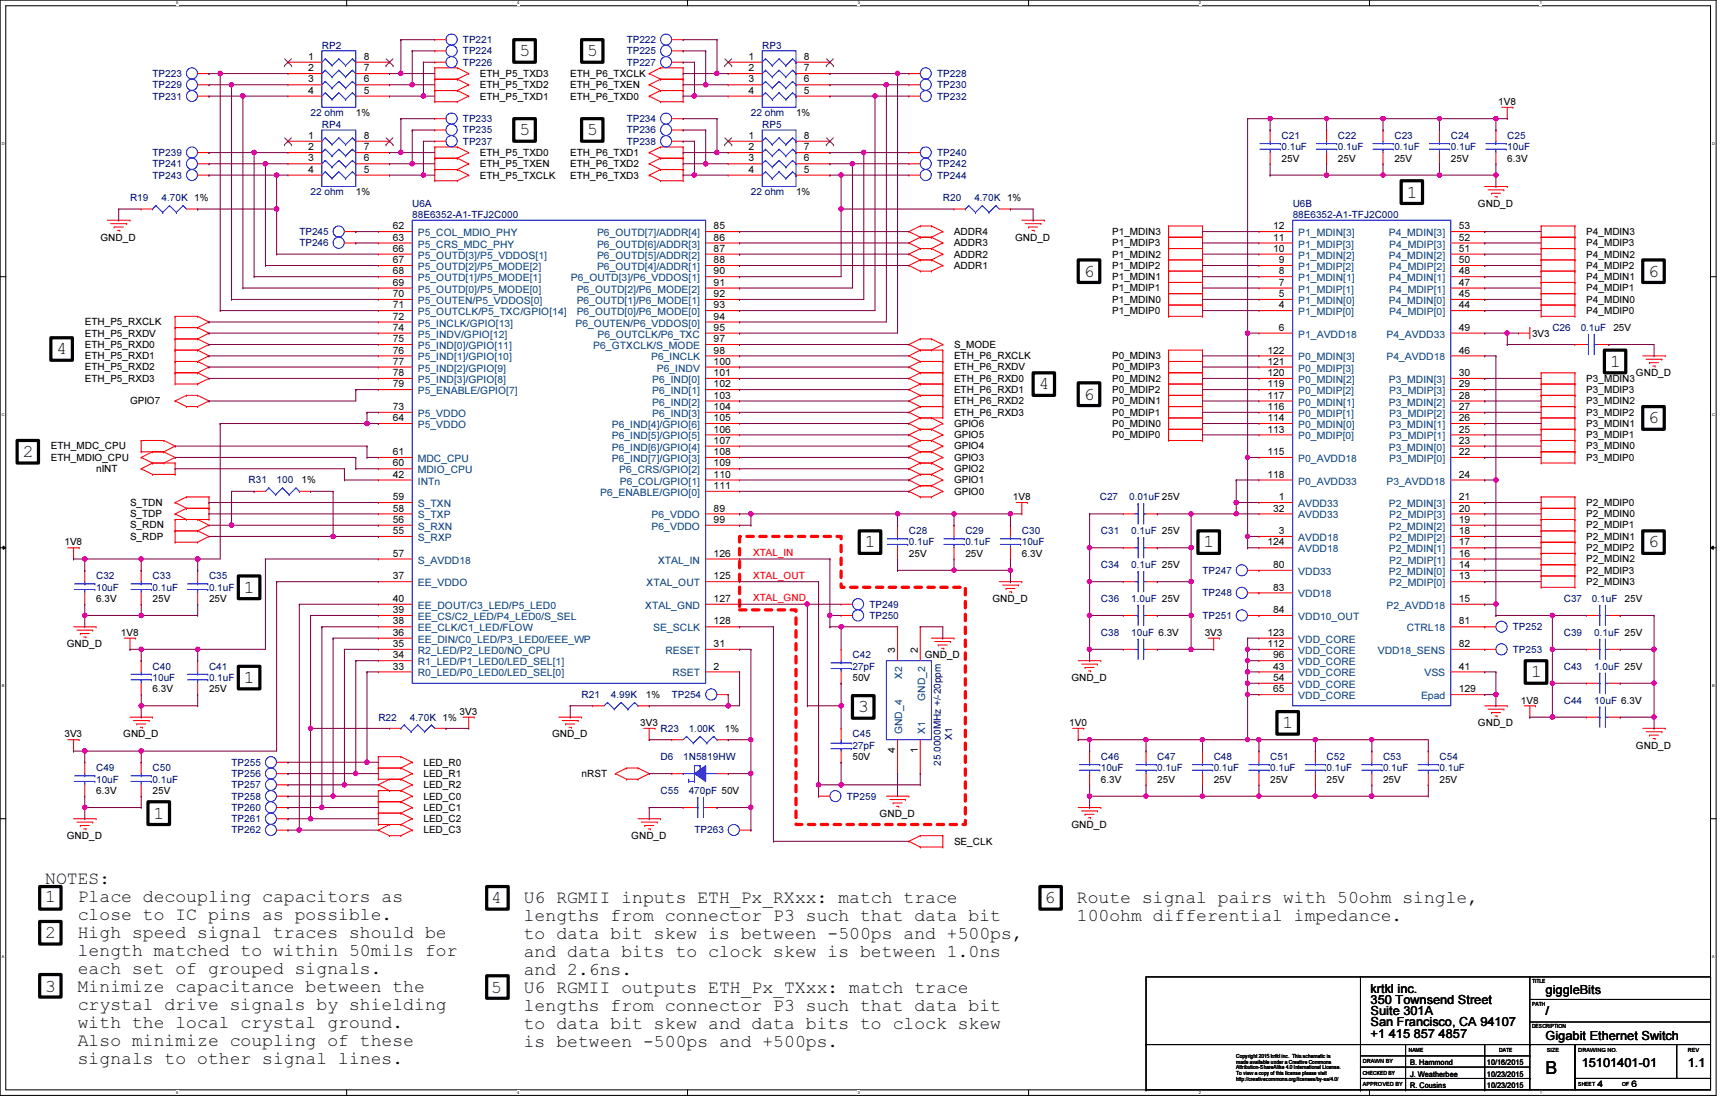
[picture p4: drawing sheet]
<svg xmlns="http://www.w3.org/2000/svg" width="432mm" height="279mm" viewBox="0 0 432 279" stroke-linecap="round" stroke-linejoin="round" font-family="sans-serif">
<defs><g id="words">
<g font-size="4.5">
<text x="129.7" y="14.1">5</text>
<text x="146.6" y="14.1">5</text>
<text x="129.7" y="33.8">5</text>
<text x="146.6" y="33.8">5</text>
<text x="351.3" y="49.3">1</text>
<text x="270.7" y="69">6</text>
<text x="411.6" y="69">6</text>
<text x="14.1" y="88.5">4</text>
<text x="402.1" y="91.6">1</text>
<text x="259.4" y="97.2">4</text>
<text x="270.7" y="99.8">6</text>
<text x="411.7" y="105.7">6</text>
<text x="5.7" y="114.1">2</text>
<text x="216" y="136.7">1</text>
<text x="300.6" y="136.7">1</text>
<text x="411.7" y="136.7">6</text>
<text x="60.9" y="148">1</text>
<text x="60.9" y="170.5">1</text>
<text x="382.4" y="169.1">1</text>
<text x="214.3" y="177.9">3</text>
<text x="320.3" y="181.8">1</text>
<text x="38.4" y="204.4">1</text>
<text x="11.3" y="220.7">NOTES:</text>
<text x="11.3" y="225.2">1</text>
<text x="19.4" y="225.2">Place decoupling capacitors as</text>
<text x="122.7" y="225.5">4</text>
<text x="130.8" y="225.5">U6 RGMII inputs ETH_Px_RXxx: match trace</text>
<text x="260.8" y="225.5">6</text>
<text x="268.9" y="225.5">Route signal pairs with 50ohm single,</text>
<text x="19.4" y="229.7">close to IC pins as possible.</text>
<text x="130.8" y="230">lengths from connector P3 such that data bit</text>
<text x="268.9" y="230">100ohm differential impedance.</text>
<text x="11.3" y="234.2">2</text>
<text x="19.4" y="234.2">High speed signal traces should be</text>
<text x="19.4" y="238.7">length matched to within 50mils for</text>
<text x="130.8" y="234.5">to data bit skew is between -500ps and +500ps,</text>
<text x="130.8" y="239">and data bits to clock skew is between 1.0ns</text>
<text x="19.4" y="243.2">each set of grouped signals.</text>
<text x="130.8" y="243.5">and 2.6ns.</text>
<text x="11.3" y="247.6">3</text>
<text x="19.4" y="247.6">Minimize capacitance between the</text>
<text x="122.7" y="247.9">5</text>
<text x="130.8" y="247.9">U6 RGMII outputs ETH_Px_TXxx: match trace</text>
<text x="19.4" y="252.1">crystal drive signals by shielding</text>
<text x="19.4" y="256.6">with the local crystal ground.</text>
<text x="130.8" y="252.4">lengths from connector P3 such that data bit</text>
<text x="130.8" y="256.9">to data bit skew and data bits to clock skew</text>
<text x="19.4" y="261.1">Also minimize coupling of these</text>
<text x="130.8" y="261.4">is between -500ps and +500ps.</text>
<text x="19.4" y="265.6">signals to other signal lines.</text>
<text x="386" y="268.3">B</text>
</g>
<g font-size="3.1">
<text x="342.3" y="247.8">krtkl inc.</text>
<text x="342.3" y="250.7">350 Townsend Street</text>
<text x="386" y="248.1">giggleBits</text>
<text x="342.3" y="253.4">Suite 301A</text>
<text x="342.3" y="256.3">San Francisco, CA 94107</text>
<text x="386" y="253.4">/</text>
<text x="342.3" y="259.1">+1 415 857 4857</text>
<text x="386" y="259.7">Gigabit Ethernet Switch</text>
<text x="395" y="266.4">15101401-01</text>
<text x="421.5" y="266.4">1.1</text>
</g>
<g font-size="2.5" fill="#000080">
<text x="115.6" y="10.8">TP221</text>
<text x="156.5" y="10.8">TP222</text>
<text x="80.4" y="12.1">RP2</text>
<text x="115.6" y="16.4">TP226</text>
<text x="115.6" y="13.5">TP224</text>
<text x="156.5" y="16.4">TP227</text>
<text x="156.5" y="13.5">TP225</text>
<text x="190.3" y="12.1">RP3</text>
<text x="38.1" y="22">TP229</text>
<text x="38.1" y="19.2">TP223</text>
<text x="234.1" y="19.2">TP228</text>
<text x="234.1" y="22">TP230</text>
<text x="38.1" y="24.8">TP231</text>
<text x="77.6" y="29">22 ohm</text>
<text x="187.5" y="29">22 ohm</text>
<text x="234.1" y="24.8">TP232</text>
<text x="80.4" y="31.9">RP4</text>
<text x="115.6" y="30.5">TP233</text>
<text x="115.6" y="33.3">TP235</text>
<text x="156.5" y="30.5">TP234</text>
<text x="156.5" y="33.3">TP236</text>
<text x="190.3" y="31.9">RP5</text>
<text x="320" y="34.7">C21</text>
<text x="334.1" y="34.7">C22</text>
<text x="348.2" y="34.7">C23</text>
<text x="362.3" y="34.7">C24</text>
<text x="376.4" y="34.7">C25</text>
<text x="38.1" y="41.7">TP241</text>
<text x="38.1" y="38.9">TP239</text>
<text x="115.6" y="36.1">TP237</text>
<text x="156.5" y="36.1">TP238</text>
<text x="234.1" y="41.7">TP242</text>
<text x="234.1" y="38.9">TP240</text>
<text x="320" y="37.5">0.1uF</text>
<text x="334.1" y="37.5">0.1uF</text>
<text x="348.2" y="37.5">0.1uF</text>
<text x="362.3" y="37.5">0.1uF</text>
<text x="376.4" y="37.5">10uF</text>
<text x="38.1" y="44.6">TP243</text>
<text x="234.1" y="44.6">TP244</text>
<text x="32.5" y="50.2">R19</text>
<text x="40.3" y="50.2">4.70K 1%</text>
<text x="77.6" y="48.8">22 ohm</text>
<text x="103" y="51.6">U6A</text>
<text x="187.5" y="48.8">22 ohm</text>
<text x="235.5" y="50.2">R20</text>
<text x="243.3" y="50.2">4.70K 1%</text>
<text x="322.8" y="51.6">U6B</text>
<text x="74.8" y="58.7">TP245</text>
<text x="103" y="54.4">88E6352-A1-TFJ2C000</text>
<text x="322.8" y="54.4">88E6352-A1-TFJ2C000</text>
<text x="74.8" y="61.5">TP246</text>
<text x="387.7" y="82.6">C26</text>
<text x="394.8" y="82.6">0.1uF</text>
<text x="62.1" y="120.7">R31</text>
<text x="69.1" y="120.7">100</text>
<text x="274.7" y="124.9">C27</text>
<text x="282" y="124.9">0.01uF25V</text>
<text x="227" y="133.4">C28</text>
<text x="227" y="136.2">0.1uF</text>
<text x="241.1" y="133.4">C29</text>
<text x="241.1" y="136.2">0.1uF</text>
<text x="255.2" y="133.4">C30</text>
<text x="255.2" y="136.2">10uF</text>
<text x="274.9" y="133.4">C31</text>
<text x="282.5" y="133.4">0.1uF 25V</text>
<text x="274.9" y="141.8">C34</text>
<text x="282.5" y="141.8">0.1uF 25V</text>
<text x="300.3" y="143.3">TP247</text>
<text x="24" y="144.7">C32</text>
<text x="24" y="147.5">10uF</text>
<text x="38.1" y="144.7">C33</text>
<text x="38.1" y="147.5">0.1uF</text>
<text x="52.2" y="144.7">C35</text>
<text x="52.2" y="147.5">0.1uF</text>
<text x="300.3" y="148.9">TP248</text>
<text x="217.1" y="154.5">TP250</text>
<text x="217.1" y="151.7">TP249</text>
<text x="274.9" y="150.3">C36</text>
<text x="282.5" y="150.3">1.0uF 25V</text>
<text x="300.3" y="154.5">TP251</text>
<text x="390.5" y="150.3">C37</text>
<text x="397.6" y="150.3">0.1uF</text>
<text x="274.9" y="158.7">C38</text>
<text x="282.5" y="158.7">10uF 6.3V</text>
<text x="377.8" y="157.4">TP252</text>
<text x="390.5" y="158.7">C39</text>
<text x="398.1" y="158.7">0.1uF 25V</text>
<text x="38.1" y="167.2">C40</text>
<text x="52.2" y="167.2">C41</text>
<text x="212.9" y="164.4">C42</text>
<text x="212.9" y="167.2">27pF</text>
<text x="377.8" y="163">TP253</text>
<text x="390.5" y="167.2">C43</text>
<text x="398.1" y="167.2">1.0uF 25V</text>
<text x="38.1" y="170">10uF</text>
<text x="52.2" y="170">0.1uF</text>
<text x="94.5" y="179.9">R22</text>
<text x="102.4" y="179.9">4.70K 1%</text>
<text x="145.2" y="174.2">R21</text>
<text x="152.6" y="174.2">4.99K</text>
<text x="167.8" y="174.2">TP254</text>
<text x="390.5" y="175.7">C44</text>
<text x="398.1" y="175.7">10uF 6.3V</text>
<text x="165" y="182.7">R23</text>
<text x="172" y="182.7">1.00K</text>
<text x="212.9" y="184.1">C45</text>
<text x="237.8" y="184.7" transform="rotate(-90 237.8 184.7)">X1</text>
<text x="57.8" y="191.2">TP255</text>
<text x="165" y="189.8">D6</text>
<text x="170.6" y="189.8">1N5819HW</text>
<text x="212.9" y="186.9">27pF</text>
<text x="234.9" y="191.2" transform="rotate(-90 234.9 191.2)">25.0000MHz +/-20ppm</text>
<text x="274.9" y="189.8">C46</text>
<text x="289" y="189.8">C47</text>
<text x="303.1" y="189.8">C48</text>
<text x="317.2" y="189.8">C51</text>
<text x="331.3" y="189.8">C52</text>
<text x="345.4" y="189.8">C53</text>
<text x="359.5" y="189.8">C54</text>
<text x="24" y="192.6">C49</text>
<text x="24" y="195.4">10uF</text>
<text x="38.1" y="192.6">C50</text>
<text x="38.1" y="195.4">0.1uF</text>
<text x="57.8" y="196.8">TP257</text>
<text x="57.8" y="194">TP256</text>
<text x="274.9" y="192.6">10uF</text>
<text x="289" y="192.6">0.1uF</text>
<text x="303.1" y="192.6">0.1uF</text>
<text x="317.2" y="192.6">0.1uF</text>
<text x="331.3" y="192.6">0.1uF</text>
<text x="345.4" y="192.6">0.1uF</text>
<text x="359.5" y="192.6">0.1uF</text>
<text x="57.8" y="199.6">TP258</text>
<text x="57.8" y="202.4">TP260</text>
<text x="165" y="198.2">C55</text>
<text x="172" y="198.2">470pF 50V</text>
<text x="211.5" y="199.6">TP259</text>
<text x="57.8" y="208.1">TP262</text>
<text x="57.8" y="205.3">TP261</text>
<text x="173.4" y="208.1">TP263</text>
</g>
<g font-size="2.5">
<text x="77" y="14.9">1</text>
<text x="77" y="17.8">2</text>
<text x="90.8" y="17.8">7</text>
<text x="90.8" y="14.9">8</text>
<text x="186.9" y="14.9">1</text>
<text x="186.9" y="17.8">2</text>
<text x="200.8" y="17.8">7</text>
<text x="200.8" y="14.9">8</text>
<text x="77" y="20.6">3</text>
<text x="77" y="23.4">4</text>
<text x="90.8" y="23.4">5</text>
<text x="90.8" y="20.6">6</text>
<text x="119.8" y="19.2">ETH_P5_TXD3</text>
<text x="119.8" y="22">ETH_P5_TXD2</text>
<text x="142.4" y="22">ETH_P6_TXEN</text>
<text x="142.4" y="19.2">ETH_P6_TXCLK</text>
<text x="186.9" y="20.6">3</text>
<text x="186.9" y="23.4">4</text>
<text x="200.8" y="23.4">5</text>
<text x="200.8" y="20.6">6</text>
<text x="88.9" y="29">1%</text>
<text x="119.8" y="24.8">ETH_P5_TXD1</text>
<text x="142.4" y="24.8">ETH_P6_TXD0</text>
<text x="198.8" y="29">1%</text>
<text x="374.2" y="26.2">1V8</text>
<text x="77" y="34.7">1</text>
<text x="90.8" y="34.7">8</text>
<text x="186.9" y="34.7">1</text>
<text x="200.8" y="34.7">8</text>
<text x="77" y="37.5">2</text>
<text x="77" y="40.3">3</text>
<text x="90.8" y="40.3">6</text>
<text x="90.8" y="37.5">7</text>
<text x="119.8" y="38.9">ETH_P5_TXD0</text>
<text x="119.8" y="41.7">ETH_P5_TXEN</text>
<text x="142.4" y="41.7">ETH_P6_TXD2</text>
<text x="142.4" y="38.9">ETH_P6_TXD1</text>
<text x="186.9" y="37.5">2</text>
<text x="186.9" y="40.3">3</text>
<text x="200.8" y="40.3">6</text>
<text x="200.8" y="37.5">7</text>
<text x="320" y="40.3">25V</text>
<text x="334.1" y="40.3">25V</text>
<text x="348.2" y="40.3">25V</text>
<text x="362.3" y="40.3">25V</text>
<text x="376.4" y="40.3">6.3V</text>
<text x="77" y="43.1">4</text>
<text x="90.8" y="43.1">5</text>
<text x="119.8" y="44.6">ETH_P5_TXCLK</text>
<text x="142.4" y="44.6">ETH_P6_TXD3</text>
<text x="186.9" y="43.1">4</text>
<text x="200.8" y="43.1">5</text>
<text x="88.9" y="48.8">1%</text>
<text x="198.8" y="48.8">1%</text>
<text x="369.1" y="51.6">GND_D</text>
<text x="98.1" y="57.2">62</text>
<text x="178.2" y="57.2">85</text>
<text x="238.3" y="58.7">ADDR4</text>
<text x="277.7" y="58.7">P1_MDIN3</text>
<text x="318" y="57.2">12</text>
<text x="364.3" y="57.2">53</text>
<text x="396.2" y="58.7">P4_MDIN3</text>
<text x="25.1" y="60.1">GND_D</text>
<text x="98.1" y="60.1">63</text>
<text x="98.1" y="62.9">66</text>
<text x="98.1" y="65.7">67</text>
<text x="178.2" y="60.1">86</text>
<text x="178.2" y="62.9">87</text>
<text x="178.2" y="65.7">88</text>
<text x="238.3" y="64.3">ADDR2</text>
<text x="238.3" y="61.5">ADDR3</text>
<text x="253.5" y="60.1">GND_D</text>
<text x="277.7" y="64.3">P1_MDIN2</text>
<text x="277.7" y="61.5">P1_MDIP3</text>
<text x="318" y="60.1">11</text>
<text x="318" y="62.9">10</text>
<text x="319.4" y="65.7">9</text>
<text x="364.3" y="60.1">52</text>
<text x="364.3" y="62.9">51</text>
<text x="364.3" y="65.7">50</text>
<text x="396.2" y="64.3">P4_MDIN2</text>
<text x="396.2" y="61.5">P4_MDIP3</text>
<text x="98.1" y="68.5">68</text>
<text x="98.1" y="71.3">69</text>
<text x="178.2" y="68.5">90</text>
<text x="178.2" y="71.3">91</text>
<text x="238.3" y="67.1">ADDR1</text>
<text x="277.7" y="69.9">P1_MDIN1</text>
<text x="277.7" y="67.1">P1_MDIP2</text>
<text x="319.4" y="68.5">8</text>
<text x="319.4" y="71.3">7</text>
<text x="364.3" y="68.5">48</text>
<text x="364.3" y="71.3">47</text>
<text x="396.2" y="69.9">P4_MDIN1</text>
<text x="396.2" y="67.1">P4_MDIP2</text>
<text x="98.1" y="74.2">70</text>
<text x="98.1" y="77">71</text>
<text x="178.2" y="74.2">92</text>
<text x="178.2" y="77">93</text>
<text x="277.7" y="75.6">P1_MDIN0</text>
<text x="277.7" y="72.8">P1_MDIP1</text>
<text x="319.4" y="74.2">5</text>
<text x="319.4" y="77">4</text>
<text x="364.3" y="74.2">45</text>
<text x="364.3" y="77">44</text>
<text x="396.2" y="75.6">P4_MDIN0</text>
<text x="396.2" y="72.8">P4_MDIP1</text>
<text x="21.2" y="81.2">ETH_P5_RXCLK</text>
<text x="98.1" y="79.8">72</text>
<text x="98.1" y="82.6">74</text>
<text x="178.2" y="79.8">94</text>
<text x="178.2" y="82.6">95</text>
<text x="277.7" y="78.4">P1_MDIP0</text>
<text x="319.4" y="82.6">6</text>
<text x="364.3" y="82.6">49</text>
<text x="396.2" y="78.4">P4_MDIP0</text>
<text x="402.9" y="82.6">25V</text>
<text x="21.2" y="89.7">ETH_P5_RXD1</text>
<text x="21.2" y="84">ETH_P5_RXDV</text>
<text x="21.2" y="86.9">ETH_P5_RXD0</text>
<text x="98.1" y="85.4">75</text>
<text x="98.1" y="88.3">76</text>
<text x="178.2" y="85.4">97</text>
<text x="178.2" y="88.3">98</text>
<text x="238.3" y="89.7">ETH_P6_RXCLK</text>
<text x="238.3" y="86.9">S_MODE</text>
<text x="277.7" y="89.7">P0_MDIN3</text>
<text x="316.5" y="88.3">122</text>
<text x="364.3" y="88.3">46</text>
<text x="382.6" y="84">3V3</text>
<text x="21.2" y="92.5">ETH_P5_RXD2</text>
<text x="21.2" y="95.3">ETH_P5_RXD3</text>
<text x="98.1" y="91.1">77</text>
<text x="98.1" y="93.9">78</text>
<text x="178.2" y="91.1">100</text>
<text x="178.2" y="93.9">101</text>
<text x="238.3" y="92.5">ETH_P6_RXDV</text>
<text x="238.3" y="95.3">ETH_P6_RXD0</text>
<text x="277.7" y="95.3">P0_MDIN2</text>
<text x="277.7" y="92.5">P0_MDIP3</text>
<text x="316.5" y="91.1">121</text>
<text x="316.5" y="93.9">120</text>
<text x="364.3" y="93.9">30</text>
<text x="396.2" y="95.3">P3_MDIN3</text>
<text x="408.6" y="93.9">GND_D</text>
<text x="32.5" y="101">GPIO7</text>
<text x="98.1" y="96.7">79</text>
<text x="178.2" y="96.7">102</text>
<text x="178.2" y="99.5">103</text>
<text x="238.3" y="98.1">ETH_P6_RXD1</text>
<text x="238.3" y="101">ETH_P6_RXD2</text>
<text x="277.7" y="101">P0_MDIN1</text>
<text x="277.7" y="98.1">P0_MDIP2</text>
<text x="316.5" y="96.7">119</text>
<text x="316.5" y="99.5">117</text>
<text x="364.3" y="96.7">29</text>
<text x="364.3" y="99.5">28</text>
<text x="396.2" y="101">P3_MDIN2</text>
<text x="396.2" y="98.1">P3_MDIP3</text>
<text x="98.1" y="102.4">73</text>
<text x="98.1" y="105.2">64</text>
<text x="178.2" y="102.4">104</text>
<text x="178.2" y="105.2">105</text>
<text x="178.2" y="108">106</text>
<text x="238.3" y="103.8">ETH_P6_RXD3</text>
<text x="238.3" y="106.6">GPIO6</text>
<text x="277.7" y="106.6">P0_MDIN0</text>
<text x="277.7" y="103.8">P0_MDIP1</text>
<text x="316.5" y="102.4">116</text>
<text x="316.5" y="105.2">114</text>
<text x="316.5" y="108">113</text>
<text x="364.3" y="102.4">27</text>
<text x="364.3" y="105.2">26</text>
<text x="364.3" y="108">25</text>
<text x="396.2" y="106.6">P3_MDIN1</text>
<text x="396.2" y="103.8">P3_MDIP2</text>
<text x="12.7" y="112.2">ETH_MDC_CPU</text>
<text x="98.1" y="113.6">61</text>
<text x="178.2" y="110.8">107</text>
<text x="178.2" y="113.6">108</text>
<text x="238.3" y="109.4">GPIO5</text>
<text x="238.3" y="112.2">GPIO4</text>
<text x="277.7" y="109.4">P0_MDIP0</text>
<text x="316.5" y="113.6">115</text>
<text x="364.3" y="110.8">23</text>
<text x="364.3" y="113.6">22</text>
<text x="396.2" y="112.2">P3_MDIN0</text>
<text x="396.2" y="109.4">P3_MDIP1</text>
<text x="12.7" y="115.1">ETH_MDIO_CPU</text>
<text x="24" y="117.9">nINT</text>
<text x="98.1" y="116.5">60</text>
<text x="98.1" y="119.3">42</text>
<text x="178.2" y="116.5">109</text>
<text x="178.2" y="119.3">110</text>
<text x="238.3" y="115.1">GPIO3</text>
<text x="238.3" y="117.9">GPIO2</text>
<text x="316.5" y="119.3">118</text>
<text x="364.3" y="119.3">24</text>
<text x="396.2" y="115.1">P3_MDIP0</text>
<text x="75.3" y="120.7">1%</text>
<text x="98.1" y="124.9">59</text>
<text x="178.2" y="122.1">111</text>
<text x="238.3" y="120.7">GPIO1</text>
<text x="238.3" y="123.5">GPIO0</text>
<text x="252.9" y="124.9">1V8</text>
<text x="319.4" y="124.9">1</text>
<text x="364.3" y="124.9">21</text>
<text x="32.5" y="129.2">S_TDP</text>
<text x="32.5" y="126.3">S_TDN</text>
<text x="32.5" y="132">S_RDN</text>
<text x="98.1" y="127.7">58</text>
<text x="98.1" y="130.6">56</text>
<text x="178.2" y="127.7">89</text>
<text x="178.2" y="130.6">99</text>
<text x="318" y="127.7">32</text>
<text x="364.3" y="127.7">20</text>
<text x="364.3" y="130.6">19</text>
<text x="396.2" y="126.3">P2_MDIP0</text>
<text x="396.2" y="129.2">P2_MDIN0</text>
<text x="396.2" y="132">P2_MDIP1</text>
<text x="16.1" y="136.2">1V8</text>
<text x="32.5" y="134.8">S_RDP</text>
<text x="98.1" y="133.3">55</text>
<text x="316.5" y="136.2">124</text>
<text x="319.4" y="133.3">3</text>
<text x="364.3" y="133.3">18</text>
<text x="364.3" y="136.2">17</text>
<text x="396.2" y="134.8">P2_MDIN1</text>
<text x="396.2" y="137.6">P2_MDIP2</text>
<text x="98.1" y="139">57</text>
<text x="178.2" y="139">126</text>
<text x="227" y="139">25V</text>
<text x="241.1" y="139">25V</text>
<text x="255.2" y="139">6.3V</text>
<text x="318" y="141.8">80</text>
<text x="364.3" y="139">16</text>
<text x="364.3" y="141.8">14</text>
<text x="396.2" y="140.4">P2_MDIN2</text>
<text x="396.2" y="143.3">P2_MDIP3</text>
<text x="98.1" y="144.7">37</text>
<text x="178.2" y="144.7">125</text>
<text x="318" y="147.4">83</text>
<text x="364.3" y="144.7">13</text>
<text x="396.2" y="146">P2_MDIN3</text>
<text x="24" y="150.3">6.3V</text>
<text x="38.1" y="150.3">25V</text>
<text x="52.2" y="150.3">25V</text>
<text x="98.1" y="150.3">40</text>
<text x="98.1" y="153.1">39</text>
<text x="98.1" y="155.9">38</text>
<text x="178.2" y="155.9">128</text>
<text x="178.2" y="150.3">127</text>
<text x="247.9" y="150.3">GND_D</text>
<text x="318" y="153.1">84</text>
<text x="364.3" y="150.3">15</text>
<text x="364.3" y="155.9">81</text>
<text x="405.7" y="150.3">25V</text>
<text x="16.7" y="161.6">GND_D</text>
<text x="30.2" y="158.7">1V8</text>
<text x="98.1" y="158.7">36</text>
<text x="98.1" y="161.5">35</text>
<text x="178.2" y="161.5">31</text>
<text x="300.9" y="158.7">3V3</text>
<text x="316.5" y="158.7">123</text>
<text x="316.5" y="161.5">112</text>
<text x="364.3" y="161.5">82</text>
<text x="98.1" y="164.4">34</text>
<text x="98.1" y="167.2">33</text>
<text x="178.2" y="167.2">2</text>
<text x="223.6" y="163" transform="rotate(-90 223.6 163)">3</text>
<text x="229.2" y="163" transform="rotate(-90 229.2 163)">2</text>
<text x="230.9" y="164.4">GND_D</text>
<text x="318" y="164.4">96</text>
<text x="318" y="167.2">43</text>
<text x="364.3" y="167.2">41</text>
<text x="38.1" y="172.8">6.3V</text>
<text x="52.2" y="172.8">25V</text>
<text x="212.9" y="170">50V</text>
<text x="267.6" y="170">GND_D</text>
<text x="318" y="170">54</text>
<text x="318" y="172.8">65</text>
<text x="364.3" y="172.8">129</text>
<text x="114.8" y="178.5">3V3</text>
<text x="161.3" y="174.2">1%</text>
<text x="379.8" y="175.7">1V8</text>
<text x="16.1" y="184.1">3V3</text>
<text x="30.8" y="184.1">GND_D</text>
<text x="137.9" y="184.1">GND_D</text>
<text x="159.9" y="181.3">3V3</text>
<text x="181" y="182.7">1%</text>
<text x="267" y="181.3">1V0</text>
<text x="369.1" y="181.3">GND_D</text>
<text x="105.7" y="191.2">LED_R0</text>
<text x="212.9" y="189.8">50V</text>
<text x="223.6" y="188.1" transform="rotate(-90 223.6 188.1)">4</text>
<text x="229.2" y="188.1" transform="rotate(-90 229.2 188.1)">1</text>
<text x="408.6" y="186.9">GND_D</text>
<text x="105.7" y="196.8">LED_R2</text>
<text x="105.7" y="194">LED_R1</text>
<text x="145.2" y="194">nRST</text>
<text x="274.9" y="195.4">6.3V</text>
<text x="289" y="195.4">25V</text>
<text x="303.1" y="195.4">25V</text>
<text x="317.2" y="195.4">25V</text>
<text x="331.3" y="195.4">25V</text>
<text x="345.4" y="195.4">25V</text>
<text x="359.5" y="195.4">25V</text>
<text x="24" y="198.2">6.3V</text>
<text x="38.1" y="198.2">25V</text>
<text x="105.7" y="202.4">LED_C1</text>
<text x="105.7" y="199.6">LED_C0</text>
<text x="219.7" y="203.9">GND_D</text>
<text x="16.7" y="209.5">GND_D</text>
<text x="105.7" y="208.1">LED_C3</text>
<text x="105.7" y="205.3">LED_C2</text>
<text x="157.6" y="209.5">GND_D</text>
<text x="267.6" y="206.7">GND_D</text>
<text x="238.3" y="210.9">SE_CLK</text>
</g>
<g font-size="2.5" fill="#004080">
<text x="104.4" y="59">P5_COL_MDIO_PHY</text>
<text x="149.1" y="59">P6_OUTD[7]/ADDR[4]</text>
<text x="324.2" y="59">P1_MDIN[3]</text>
<text x="346.8" y="59">P4_MDIN[3]</text>
<text x="104.4" y="61.8">P5_CRS_MDC_PHY</text>
<text x="104.4" y="64.6">P5_OUTD[3]/P5_VDDOS[1]</text>
<text x="149.1" y="61.8">P6_OUTD[6]/ADDR[3]</text>
<text x="149.1" y="64.6">P6_OUTD[5]/ADDR[2]</text>
<text x="324.2" y="61.8">P1_MDIP[3]</text>
<text x="324.2" y="64.6">P1_MDIN[2]</text>
<text x="346.8" y="64.6">P4_MDIN[2]</text>
<text x="347" y="61.8">P4_MDIP[3]</text>
<text x="104.4" y="67.4">P5_OUTD[2]/P5_MODE[2]</text>
<text x="104.4" y="70.2">P5_OUTD[1]/P5_MODE[1]</text>
<text x="142.6" y="70.2">P6_OUTD[3]/P6_VDDOS[1]</text>
<text x="149.1" y="67.4">P6_OUTD[4]/ADDR[1]</text>
<text x="324.2" y="67.4">P1_MDIP[2]</text>
<text x="324.2" y="70.2">P1_MDIN[1]</text>
<text x="346.8" y="70.2">P4_MDIN[1]</text>
<text x="347" y="67.4">P4_MDIP[2]</text>
<text x="104.4" y="73.1">P5_OUTD[0]/P5_MODE[0]</text>
<text x="104.4" y="75.9">P5_OUTEN/P5_VDDOS[0]</text>
<text x="144" y="73.1">P6_OUTD[2]/P6_MODE[2]</text>
<text x="144" y="75.9">P6_OUTD[1]/P6_MODE[1]</text>
<text x="324.2" y="73.1">P1_MDIP[1]</text>
<text x="324.2" y="75.9">P1_MDIN[0]</text>
<text x="346.8" y="75.9">P4_MDIN[0]</text>
<text x="347" y="73.1">P4_MDIP[1]</text>
<text x="104.4" y="78.7">P5_OUTCLK/P5_TXC/GPIO[14]</text>
<text x="104.4" y="81.5">P5_INCLK/GPIO[13]</text>
<text x="143.7" y="81.5">P6_OUTEN/P6_VDDOS[0]</text>
<text x="144" y="78.7">P6_OUTD[0]/P6_MODE[0]</text>
<text x="324.2" y="78.7">P1_MDIP[0]</text>
<text x="347" y="78.7">P4_MDIP[0]</text>
<text x="104.4" y="84.3">P5_INDV/GPIO[12]</text>
<text x="104.4" y="87.2">P5_IND[0]/GPIO[11]</text>
<text x="148.2" y="87.2">P6_GTXCLK/S_MODE</text>
<text x="149.2" y="84.3">P6_OUTCLK/P6_TXC</text>
<text x="324.2" y="84.3">P1_AVDD18</text>
<text x="346.2" y="84.3">P4_AVDD33</text>
<text x="104.4" y="90">P5_IND[1]/GPIO[10]</text>
<text x="104.4" y="92.8">P5_IND[2]/GPIO[9]</text>
<text x="104.4" y="95.6">P5_IND[3]/GPIO[8]</text>
<text x="162.6" y="90">P6_INCLK</text>
<text x="162.9" y="95.6">P6_IND[0]</text>
<text x="164" y="92.8">P6_INDV</text>
<text x="324.2" y="90">P0_MDIN[3]</text>
<text x="324.2" y="92.8">P0_MDIP[3]</text>
<text x="324.2" y="95.6">P0_MDIN[2]</text>
<text x="346.2" y="90">P4_AVDD18</text>
<text x="346.8" y="95.6">P3_MDIN[3]</text>
<text x="104.4" y="98.4">P5_ENABLE/GPIO[7]</text>
<text x="162.9" y="98.4">P6_IND[1]</text>
<text x="162.9" y="101.3">P6_IND[2]</text>
<text x="324.2" y="98.4">P0_MDIP[2]</text>
<text x="324.2" y="101.3">P0_MDIN[1]</text>
<text x="346.8" y="101.3">P3_MDIN[2]</text>
<text x="347" y="98.4">P3_MDIP[3]</text>
<text x="104.4" y="104.1">P5_VDDO</text>
<text x="104.4" y="106.9">P5_VDDO</text>
<text x="152.8" y="106.9">P6_IND[4]/GPIO[6]</text>
<text x="162.9" y="104.1">P6_IND[3]</text>
<text x="324.2" y="104.1">P0_MDIP[1]</text>
<text x="324.2" y="106.9">P0_MDIN[0]</text>
<text x="346.8" y="106.9">P3_MDIN[1]</text>
<text x="347" y="104.1">P3_MDIP[2]</text>
<text x="152.8" y="109.7">P6_IND[5]/GPIO[5]</text>
<text x="152.8" y="112.5">P6_IND[6]/GPIO[4]</text>
<text x="324.2" y="109.7">P0_MDIP[0]</text>
<text x="346.8" y="112.5">P3_MDIN[0]</text>
<text x="347" y="109.7">P3_MDIP[1]</text>
<text x="104.4" y="115.4">MDC_CPU</text>
<text x="104.4" y="118.2">MDIO_CPU</text>
<text x="152.8" y="115.4">P6_IND[7]/GPIO[3]</text>
<text x="154.6" y="118.2">P6_CRS/GPIO[2]</text>
<text x="324.2" y="115.4">P0_AVDD18</text>
<text x="347" y="115.4">P3_MDIP[0]</text>
<text x="104.4" y="121">INTn</text>
<text x="149.9" y="123.8">P6_ENABLE/GPIO[0]</text>
<text x="154.8" y="121">P6_COL/GPIO[1]</text>
<text x="324.2" y="121">P0_AVDD33</text>
<text x="346.2" y="121">P3_AVDD18</text>
<text x="104.4" y="126.6">S_TXN</text>
<text x="104.4" y="129.5">S_TXP</text>
<text x="162.7" y="129.5">P6_VDDO</text>
<text x="324.2" y="126.6">AVDD33</text>
<text x="324.2" y="129.5">AVDD33</text>
<text x="346.8" y="126.6">P2_MDIN[3]</text>
<text x="347" y="129.5">P2_MDIP[3]</text>
<text x="104.4" y="132.3">S_RXN</text>
<text x="104.4" y="135.1">S_RXP</text>
<text x="162.7" y="132.3">P6_VDDO</text>
<text x="324.2" y="135.1">AVDD18</text>
<text x="324.2" y="137.9">AVDD18</text>
<text x="346.8" y="132.3">P2_MDIN[2]</text>
<text x="346.8" y="137.9">P2_MDIN[1]</text>
<text x="347" y="135.1">P2_MDIP[2]</text>
<text x="104.4" y="140.7">S_AVDD18</text>
<text x="164.3" y="140.7">XTAL_IN</text>
<text x="324.2" y="143.6">VDD33</text>
<text x="346.8" y="143.6">P2_MDIN[0]</text>
<text x="347" y="140.7">P2_MDIP[1]</text>
<text x="104.4" y="146.4">EE_VDDO</text>
<text x="161.5" y="146.4">XTAL_OUT</text>
<text x="324.2" y="149.2">VDD18</text>
<text x="347" y="146.4">P2_MDIP[0]</text>
<text x="104.4" y="152">EE_DOUT/C3_LED/P5_LED0</text>
<text x="104.4" y="154.8">EE_CS/C2_LED/P4_LED0/S_SEL</text>
<text x="161.2" y="152">XTAL_GND</text>
<text x="324.2" y="154.8">VDD10_OUT</text>
<text x="346.2" y="152">P2_AVDD18</text>
<text x="104.4" y="157.6">EE_CLK/C1_LED/FLOW</text>
<text x="104.4" y="160.5">EE_DIN/C0_LED/P3_LED0/EEE_WP</text>
<text x="163.2" y="157.6">SE_SCLK</text>
<text x="324.2" y="160.5">VDD_CORE</text>
<text x="351.3" y="157.6">CTRL18</text>
<text x="104.4" y="163.3">R2_LED/P2_LED0/NO_CPU</text>
<text x="104.4" y="166.1">R1_LED/P1_LED0/LED_SEL[1]</text>
<text x="166.2" y="163.3">RESET</text>
<text x="324.2" y="163.3">VDD_CORE</text>
<text x="324.2" y="166.1">VDD_CORE</text>
<text x="344.1" y="163.3">VDD18_SENS</text>
<text x="104.4" y="168.9">R0_LED/P0_LED0/LED_SEL[0]</text>
<text x="167.9" y="168.9">RSET</text>
<text x="225.3" y="169.5" transform="rotate(-90 225.3 169.5)">X2</text>
<text x="324.2" y="168.9">VDD_CORE</text>
<text x="324.2" y="171.7">VDD_CORE</text>
<text x="355.7" y="168.9">VSS</text>
<text x="231" y="175" transform="rotate(-90 231 175)">GND_2</text>
<text x="324.2" y="174.6">VDD_CORE</text>
<text x="354.9" y="174.6">Epad</text>
<text x="225.3" y="183.3" transform="rotate(-90 225.3 183.3)">GND_4</text>
<text x="231" y="183.3" transform="rotate(-90 231 183.3)">X1</text>
</g>
<g font-size="2.5" fill="#f00">
<text x="188.1" y="138.8">XTAL_IN</text>
<text x="188.1" y="144.5">XTAL_OUT</text>
<text x="188.1" y="150.1">XTAL_GND</text>
</g>
<g font-size="2.2">
<text x="399" y="271.3">4</text>
<text x="407.4" y="271.3">6</text>
</g>
<g font-size="1.9">
<text x="352.2" y="268.8">J. Weatherbee</text>
<text x="352.2" y="266">B. Hammond</text>
<text x="371.3" y="266">10/16/2015</text>
<text x="371.3" y="268.8">10/23/2015</text>
<text x="352.2" y="271.6">R. Cousins</text>
<text x="371.3" y="271.6">10/23/2015</text>
</g>
<g font-size="1.4">
<text x="382.6" y="245.5">TITLE</text>
<text x="382.6" y="251.1">PATH</text>
<text x="382.6" y="256.8">DESCRIPTION</text>
<text x="351.9" y="262.7">NAME</text>
<text x="374.4" y="262.7">DATE</text>
<text x="386.3" y="262.7">SIZE</text>
<text x="394.2" y="262.7">DRAWING NO.</text>
<text x="421.5" y="262.7">REV</text>
<text x="308.7" y="264.1">Copyright 2015 krtkl inc. This schematic is</text>
<text x="308.7" y="265.6">made available under a Creative Commons</text>
<text x="308.7" y="267">Attribution-ShareAlike 4.0 International License.</text>
<text x="308.7" y="268.4">To view a copy of this license please visit</text>
<text x="308.7" y="269.9">http://creativecommons.org/licenses/by-sa/4.0/</text>
<text x="340.3" y="265.5">DRAWN BY</text>
<text x="340.3" y="268.4">CHECKED BY</text>
<text x="340.3" y="271.1">APPROVED BY</text>
<text x="394.2" y="271.1">SHEET</text>
<text x="405.1" y="271.1">OF</text>
</g>
<g font-size="1">
<text x="44" y="1.1">5</text>
<text x="129.1" y="1.1">4</text>
<text x="214.2" y="1.1">3</text>
<text x="299.4" y="1.1">2</text>
<text x="384.6" y="1.1">1</text>
<text x=".4" y="36.2">D</text>
<text x="427.6" y="36.2">D</text>
<text x=".4" y="103.8">C</text>
<text x="427.6" y="103.8">C</text>
<text x=".4" y="171.5">B</text>
<text x="427.6" y="171.5">B</text>
<text x=".4" y="239.1">A</text>
<text x="427.6" y="239.1">A</text>
<text x="44" y="273.2">5</text>
<text x="129.1" y="273.2">4</text>
<text x="214.2" y="273.2">3</text>
<text x="299.4" y="273.2">2</text>
<text x="384.6" y="273.2">1</text>
</g>
</g></defs>
<path d="M0 0h428.6v273.5h-428.6zM1.4 1.4h425.8v270.7h-425.8z" fill="none" stroke="#000" stroke-width=".25"/>
<g fill="#fff">
<path d="M44 .2h.5v1.2h-.5z"/>
<path d="M44 272.3h.5v1.1h-.5z"/>
</g>
<path d="M86.6 0v1.4M86.6 272.1v1.4" fill="none" stroke="#000" stroke-width=".25"/>
<g fill="#fff">
<path d="M129.1 .2h.6v1.2h-.6z"/>
<path d="M129.1 272.3h.6v1.1h-.6z"/>
</g>
<path d="M171.7 0v1.4M171.7 272.1v1.4" fill="none" stroke="#000" stroke-width=".25"/>
<g fill="#fff">
<path d="M214.2 .2h.6v1.2h-.6z"/>
<path d="M214.2 272.3h.6v1.1h-.6z"/>
</g>
<path d="M256.9 0v1.4M256.9 272.1v1.4" fill="none" stroke="#000" stroke-width=".25"/>
<g fill="#fff">
<path d="M299.4 .2h.6v1.2h-.6z"/>
<path d="M299.4 272.3h.6v1.1h-.6z"/>
</g>
<path d="M342 0v1.4M342 272.1v1.4" fill="none" stroke="#000" stroke-width=".25"/>
<g fill="#fff">
<path d="M384.6 .2h.5v1.2h-.5z"/>
<path d="M384.6 272.3h.5v1.1h-.5z"/>
<path d="M.4 35.3h.7v1.1h-.7z"/>
<path d="M427.6 35.3h.7v1.1h-.7z"/>
<path d="M.4 102.9h.7v1.2h-.7z"/>
<path d="M427.6 102.9h.7v1.2h-.7z"/>
</g>
<path d="M0 69.1h1.4M427.2 69.1h1.4" fill="none" stroke="#000" stroke-width=".25"/>
<g fill="#fff">
<path d="M.4 170.6h.7v1.1h-.7z"/>
<path d="M427.6 170.6h.6v1.1h-.6z"/>
</g>
<path d="M0 136.8h1.4M.8 136.4l.6 .4-.6 .4zM427.2 136.8l.7-.4v.8zM427.2 136.8h1.4" fill="none" stroke="#000" stroke-width=".25"/>
<path d="M.8 136.4l.6 .4-.6 .4zM427.2 136.8l.7-.4v.8z" fill="#000"/>
<g fill="#fff">
<path d="M.4 238.3h.7v1.1h-.7z"/>
<path d="M427.6 238.3h.6v1.1h-.6z"/>
</g>
<g fill="none" stroke="#000" stroke-width=".25">
<path d="M0 204.4h1.4M427.2 204.4h1.4M339.8 243.9h.1M339.8 243.9v28.2M382.1 243.9v16.9M382.1 249.6h45.1M382.1 255.2h45.1M427.2 243.9h.1M427.2 249.6h.1M427.2 255.2h.1M427.2 243.9h-141v28.2M427.2 243.9v16.9"/>
<path d="M286.2 272.1h.1M286.2 260.8h.1M286.2 272.1h95.9M286.2 260.8h95.9M339.8 272.1h.1M339.8 266.4h.1M339.8 263.7h42.3M339.8 266.4h42.3M339.8 269.3h42.3M351 272.1h.1M351 260.8v11.3M370.8 272.1h.1"/>
<path d="M370.8 260.8v11.3M382.1 260.8h11.2v11.3h-11.2zM382.1 260.8h.1M382.1 263.7h.1M382.1 269.3h.1M393.3 269.3h33.9v2.8h-33.9zM393.3 260.8h25.4v8.5h-25.4zM418.7 260.8h8.5v8.5h-8.5z"/>
</g>
<g fill="none" stroke="#000" stroke-width=".8">
<path d="M128.3 9.9h5.4v5.6h-5.4zM145.2 9.9h5.4v5.6h-5.4zM128.3 29.6h5.4v5.7h-5.4zM145.2 29.6h5.4v5.7h-5.4zM349.9 45.1h5.4v5.7h-5.4zM269.3 64.9h5.4v5.6h-5.4zM410.3 64.9h5.3v5.6h-5.3zM12.7 84.3h5.4v5.7h-5.4zM258 93.1h5.4v5.6h-5.4zM269.3 95.6h5.4v5.7h-5.4zM400.7 87.4h5.3v5.7h-5.3zM4.3 110h5.3v5.6h-5.3z"/>
<path d="M410.3 101.5h5.3v5.7h-5.3zM214.6 132.5h5.4v5.7h-5.4zM299.2 132.5h5.3v5.7h-5.3zM410.3 132.5h5.3v5.7h-5.3zM59.5 143.8h5.4v5.7h-5.4zM59.5 166.4h5.4v5.6h-5.4zM212.9 173.7h5.4v5.6h-5.4zM318.9 177.7h5.4v5.6h-5.4zM380.9 165h5.4v5.6h-5.4zM37 200.2h5.3v5.7h-5.3zM9.9 230.1h5.3v5.6h-5.3zM9.9 221.4h5.3v5.6h-5.3z"/>
<path d="M121.5 221.4h5.4v5.6h-5.4zM259.7 221.4h5.3v5.6h-5.3zM9.9 243.3h5.3v5.7h-5.3zM121.5 243.6h5.4v5.7h-5.4z"/>
</g>
<path d="M184.7 133.9h25.4v12.7h31v59.3h-42.3v-53.6h-14.1z" fill="none" stroke="#f00" stroke-width=".8" stroke-dasharray="1.6 1.6"/>
<g fill="none" stroke="#f00" stroke-width=".25">
<path d="M108.6 19.8h.1M108.6 16.9h.1M108.6 16.9v8.5M108.6 16.9h5.6M108.6 19.8h5.6M114.2 16.9h.1M114.2 19.8h.1M114.2 16.9l2.9 1.5M114.2 19.8l2.9 1.4M117.1 18.4h.1M117.1 18.4l-2.9 1.4M162.1 18.4h.1"/>
<path d="M162.1 18.4l2.9 1.4M165 19.8h.1M165 16.9h.1M165 16.9h5.6M165 19.8h5.6M165 19.8l-2.9 1.4M165 16.9l-2.9 1.5M170.6 19.8h.1M170.6 16.9h.1M170.6 16.9v8.5M49.4 24h2.8M52.2 24h.1"/>
<path d="M108.6 39.5h.1M108.6 36.7h.1M108.6 22.6h.1M108.6 25.4h.1M108.6 36.7h5.6M108.6 39.5h5.6M108.6 36.7v8.4M108.6 22.6h5.6M108.6 25.4h5.6M114.2 36.7h.1M114.2 39.5h.1M114.2 22.6h.1"/>
<path d="M114.2 25.4h.1M114.2 36.7l2.9 1.4M114.2 22.6l2.9 1.4M114.2 39.5l2.9 1.4M117.1 38.1h.1M117.1 21.2h.1M117.1 24h.1M117.1 38.1l-2.9 1.4M117.1 21.2l-2.9 1.4M117.1 24l-2.9 1.4M162.1 24h.1M162.1 38.1h.1"/>
<path d="M162.1 21.2h.1M162.1 24l2.9 1.4M162.1 38.1l2.9 1.4M162.1 21.2l2.9 1.4M165 22.6h.1M165 25.4h.1M165 39.5h.1M165 36.7h.1M165 36.7h5.6M165 39.5h5.6M165 22.6h5.6M165 25.4h5.6"/>
<path d="M165 22.6l-2.9 1.4M165 39.5l-2.9 1.4M165 36.7l-2.9 1.4M170.6 25.4h.1M170.6 22.6h.1M170.6 39.5h.1M170.6 36.7h.1M170.6 36.7v8.4M375 26.8h2.8M376.4 29.6h.1M376.4 26.8v2.8M377.8 26.8h.1"/>
<path d="M26.8 55h5.7M27.6 55.8h4M28.5 56.7h.1M28.5 56.7h2.3M29.3 57.5h.6M29.9 57.5h.1M31.6 55.8h.1M32.5 55h.1M108.6 42.3h.1M108.6 45.1h.1M108.6 42.3h5.6M108.6 45.1h5.6"/>
<path d="M114.2 42.3h.1M114.2 45.1h.1M114.2 42.3l2.9 1.4M117.1 40.9h.1M117.1 43.7h.1M117.1 40.9l-2.9 1.4M117.1 43.7l-2.9 1.4M162.1 43.7h.1M162.1 40.9h.1M162.1 43.7l2.9 1.4M162.1 40.9l2.9 1.4M165 42.3h.1"/>
<path d="M165 45.1h.1M165 42.3h5.6M165 45.1h5.6M165 42.3l-2.9 1.4M170.6 45.1h.1M170.6 42.3h.1M227 57.8h.1M227 57.8l2.8 1.4M229.8 59.2h.1M229.8 56.4h.1M229.8 59.2h2.8M229.8 56.4h2.8"/>
<path d="M229.8 59.2l-2.8 1.5M229.8 56.4l-2.8 1.4M232.6 59.2h.1M232.6 56.4h.1M232.6 59.2l2.9 1.5M232.6 56.4l2.9 1.4M235.5 57.8h.1M235.5 57.8l-2.9 1.4M255.2 55h5.6M256 55.8h4M256.9 56.7h.1M256.9 56.7h2.2"/>
<path d="M257.7 57.5h.6M258.3 57.5h.1M260 55.8h.1M260.8 55h.1M291.8 59.2h.1M291.8 56.4h.1M291.8 59.2h8.5M291.8 56.4h8.5M291.8 56.4v22.6M300.3 59.2h.1M300.3 56.4h.1M300.3 56.4v22.6"/>
<path d="M370.8 46.6h5.6M371.6 47.4h4M372.5 48.3h.1M372.5 48.3h2.2M373.3 49.1h.6M373.9 49.1h.1M375.6 47.4h.1M376.4 46.6h.1M384.9 59.2h.1M384.9 56.4h.1M384.9 56.4v22.6M384.9 59.2h8.4"/>
<path d="M384.9 56.4h8.4M393.3 59.2h.1M393.3 56.4h.1M393.3 56.4v22.6M43.7 79h.1M43.7 79h5.7M43.7 79v16.9M49.4 79h.1M49.4 79l2.8 1.4M227 66.3h.1M227 63.5h.1M227 60.7h.1"/>
<path d="M227 66.3l2.8 1.4M227 63.5l2.8 1.4M227 60.7l2.8 1.4M229.8 64.9h.1M229.8 67.7h.1M229.8 62.1h.1M229.8 67.7h2.8M229.8 64.9h2.8M229.8 62.1h2.8M229.8 64.9l-2.8 1.4M229.8 62.1l-2.8 1.4M232.6 64.9h.1"/>
<path d="M232.6 67.7h.1M232.6 62.1h.1M232.6 64.9l2.9 1.4M232.6 62.1l2.9 1.4M235.5 66.3h.1M235.5 63.5h.1M235.5 60.7h.1M235.5 66.3l-2.9 1.4M235.5 63.5l-2.9 1.4M235.5 60.7l-2.9 1.4M291.8 79h.1M291.8 76.2h.1"/>
<path d="M291.8 73.3h.1M291.8 70.5h.1M291.8 67.7h.1M291.8 64.9h.1M291.8 62.1h.1M291.8 76.2h8.5M291.8 79h8.5M291.8 73.3h8.5M291.8 70.5h8.5M291.8 67.7h8.5M291.8 64.9h8.5M291.8 62.1h8.5"/>
<path d="M300.3 76.2h.1M300.3 79h.1M300.3 73.3h.1M300.3 70.5h.1M300.3 67.7h.1M300.3 64.9h.1M300.3 62.1h.1M384.9 76.2h.1M384.9 79h.1M384.9 73.3h.1M384.9 70.5h.1M384.9 67.7h.1"/>
<path d="M384.9 64.9h.1M384.9 62.1h.1M384.9 76.2h8.4M384.9 79h8.4M384.9 73.3h8.4M384.9 70.5h8.4M384.9 67.7h8.4M384.9 64.9h8.4M384.9 62.1h8.4M393.3 79h.1M393.3 76.2h.1M393.3 73.3h.1"/>
<path d="M393.3 70.5h.1M393.3 67.7h.1M393.3 64.9h.1M393.3 62.1h.1M43.7 87.4h.1M43.7 90.3h.1M43.7 93.1h.1M43.7 95.9h.1M43.7 81.8h.1M43.7 84.6h.1M43.7 95.9h5.7M43.7 93.1h5.7"/>
<path d="M43.7 90.3h5.7M43.7 87.4h5.7M43.7 81.8h5.7M43.7 84.6h5.7M46.6 98.7h.1M46.6 98.7h2.8M46.6 98.7l-2.9 1.4M49.4 90.3h.1M49.4 87.4h.1M49.4 93.1h.1M49.4 95.9h.1M49.4 81.8h.1"/>
<path d="M49.4 84.6h.1M49.4 98.7h.1M49.4 87.4l2.8 1.5M49.4 90.3l2.8 1.4M49.4 93.1l2.8 1.4M49.4 81.8l2.8 1.4M49.4 84.6l2.8 1.4M49.4 98.7l2.8 1.4M52.2 88.9h.1M52.2 91.7h.1M52.2 94.5h.1M52.2 80.4h.1"/>
<path d="M52.2 83.2h.1M52.2 86h.1M52.2 88.9l-2.8 1.4M52.2 91.7l-2.8 1.4M52.2 94.5l-2.8 1.4M52.2 80.4l-2.8 1.4M52.2 83.2l-2.8 1.4M52.2 86l-2.8 1.4M227 97.3h.1M227 88.9h.1M227 91.7h.1M227 94.5h.1"/>
<path d="M227 86h.1M227 97.3l2.8 1.4M227 88.9l2.8 1.4M227 91.7l2.8 1.4M227 94.5l2.8 1.4M227 86l2.8 1.4M229.8 98.7h.1M229.8 95.9h.1M229.8 90.3h.1M229.8 87.4h.1M229.8 93.1h.1M229.8 84.6h.1"/>
<path d="M229.8 98.7h5.7M229.8 95.9h5.7M229.8 93.1h5.7M229.8 90.3h5.7M229.8 87.4h5.7M229.8 84.6h2.8M229.8 95.9l-2.8 1.4M229.8 98.7l-2.8 1.4M229.8 87.4l-2.8 1.5M229.8 90.3l-2.8 1.4M229.8 93.1l-2.8 1.4M229.8 84.6l-2.8 1.4"/>
<path d="M232.6 84.6h.1M232.6 87.4h.1M232.6 84.6l2.9 1.4M235.5 95.9h.1M235.5 98.7h.1M235.5 87.4h.1M235.5 90.3h.1M235.5 93.1h.1M235.5 86h.1M235.5 87.4v17M235.5 86l-2.9 1.4M291.8 98.7h.1"/>
<path d="M291.8 95.9h.1M291.8 93.1h.1M291.8 90.3h.1M291.8 87.4h.1M291.8 98.7h8.5M291.8 95.9h8.5M291.8 93.1h8.5M291.8 90.3h8.5M291.8 87.4h8.5M291.8 87.4v22.6M300.3 98.7h.1M300.3 95.9h.1"/>
<path d="M300.3 93.1h.1M300.3 90.3h.1M300.3 87.4h.1M300.3 87.4v22.6M379.2 83.2h.1M379.2 83.2h2.9M382.1 81.8h.1M382.1 81.8v2.8M384.9 98.7h.1M384.9 95.9h.1M384.9 93.1h.1M384.9 93.1v22.5"/>
<path d="M384.9 98.7h8.4M384.9 95.9h8.4M384.9 93.1h8.4M393.3 98.7h.1M393.3 95.9h.1M393.3 93.1h.1M393.3 93.1v22.5M410.3 88.9h5.6M411.1 89.7h3.9M411.9 90.6h.1M411.9 90.6h2.3M412.8 91.4h.5"/>
<path d="M413.3 91.4h.1M415 89.7h.1M415.9 88.9h.1M35.3 110h.1M35.3 112.8h.1M35.3 114.2h.1M35.3 117.1h.1M35.3 112.8h5.6M35.3 110h5.6M35.3 110v2.8M35.3 114.2l2.8 1.4M35.3 117.1l2.8 1.3"/>
<path d="M38.1 112.8h.1M38.1 115.6h.1M38.1 118.4h.1M38.1 115.6h5.6M38.1 112.8l-2.8 1.4M38.1 115.6l-2.8 1.5M38.1 118.4h5.6M40.9 112.8h.1M40.9 110h.1M40.9 115.6h.1M40.9 110l2.8 1.4M40.9 112.8l2.8 1.4"/>
<path d="M43.7 111.4h.1M43.7 114.2h.1M43.7 118.4h.1M43.7 115.6h.1M43.7 100.1h.1M43.7 115.6v2.8M43.7 111.4l-2.8 1.4M43.7 114.2l-2.8 1.4M43.7 100.1l2.9 1.4M46.6 101.5h.1M46.6 101.5h2.8M49.4 101.5h.1"/>
<path d="M52.2 100.1h.1M52.2 100.1l-2.8 1.4M227 100.1h.1M227 103h.1M227 105.7h.1M227 108.6h.1M227 111.4h.1M227 114.2h.1M227 117.1h.1M227 119.8h.1M227 100.1l2.8 1.4M227 103l2.8 1.4"/>
<path d="M227 105.7l2.8 1.5M227 108.6l2.8 1.4M227 111.4l2.8 1.4M227 114.2l2.8 1.4M227 117.1l2.8 1.3M227 119.8l2.8 1.5M229.8 101.5h.1M229.8 104.4h.1M229.8 107.2h.1M229.8 110h.1M229.8 112.8h.1M229.8 115.6h.1"/>
<path d="M229.8 118.4h.1M229.8 112.8h2.8M229.8 115.6h2.8M229.8 110h2.8M229.8 107.2h2.8M229.8 104.4h5.7M229.8 101.5h5.7M229.8 101.5l-2.8 1.5M229.8 118.4h2.8M229.8 104.4l-2.8 1.3M229.8 107.2l-2.8 1.4M229.8 110l-2.8 1.4"/>
<path d="M229.8 112.8l-2.8 1.4M229.8 115.6l-2.8 1.5M229.8 118.4l-2.8 1.4M232.6 104.4h.1M232.6 107.2h.1M232.6 110h.1M232.6 112.8h.1M232.6 115.6h.1M232.6 118.4h.1M232.6 104.4l2.9 1.3M232.6 107.2l2.9 1.4M232.6 110l2.9 1.4"/>
<path d="M232.6 112.8l2.9 1.4M232.6 115.6l2.9 1.5M232.6 118.4l2.9 1.4M235.5 101.5h.1M235.5 104.4h.1M235.5 105.7h.1M235.5 108.6h.1M235.5 111.4h.1M235.5 114.2h.1M235.5 117.1h.1M235.5 119.8h.1M235.5 105.7l-2.9 1.5"/>
<path d="M235.5 108.6l-2.9 1.4M235.5 111.4l-2.9 1.4M235.5 114.2l-2.9 1.4M235.5 117.1l-2.9 1.3M235.5 119.8l-2.9 1.5M291.8 110h.1M291.8 107.2h.1M291.8 104.4h.1M291.8 101.5h.1M291.8 110h8.5M291.8 107.2h8.5M291.8 104.4h8.5"/>
<path d="M291.8 101.5h8.5M300.3 107.2h.1M300.3 110h.1M300.3 104.4h.1M300.3 101.5h.1M384.9 112.8h.1M384.9 115.6h.1M384.9 110h.1M384.9 107.2h.1M384.9 104.4h.1M384.9 101.5h.1M384.9 112.8h8.4"/>
<path d="M384.9 115.6h8.4M384.9 110h8.4M384.9 107.2h8.4M384.9 104.4h8.4M384.9 101.5h8.4M393.3 115.6h.1M393.3 112.8h.1M393.3 110h.1M393.3 107.2h.1M393.3 104.4h.1M393.3 101.5h.1M16.9 136.8h2.9"/>
<path d="M18.4 139.6h.1M18.4 136.8v2.8M19.8 136.8h.1M43.7 128.3h.1M43.7 125.5h.1M43.7 129.7h.1M43.7 132.5h.1M43.7 135.4h.1M43.7 129.7h8.5M43.7 132.5h5.7M43.7 135.4h5.7M43.7 129.7v5.7"/>
<path d="M43.7 128.3l2.9 1.4M43.7 125.5l2.9 1.4M46.6 126.9h.1M46.6 129.7h.1M46.6 124.1h.1M46.6 126.9h5.6M46.6 124.1h5.6M46.6 126.9l-2.9 1.4M46.6 124.1l-2.9 1.4M49.4 132.5h.1M49.4 129.7h.1M49.4 135.4h.1"/>
<path d="M49.4 129.7l2.8 1.4M49.4 132.5l2.8 1.4M52.2 129.7h.1M52.2 126.9h.1M52.2 124.1h.1M52.2 131.1h.1M52.2 133.9h.1M52.2 124.1v5.6M52.2 131.1l-2.8 1.4M52.2 133.9l-2.8 1.5M227 122.7h.1M227 122.7l2.8 1.4"/>
<path d="M229.8 121.3h.1M229.8 124.1h.1M229.8 124.1h2.8M229.8 121.3h2.8M229.8 121.3l-2.8 1.4M232.6 121.3h.1M232.6 124.1h.1M232.6 121.3l2.9 1.4M235.5 122.7h.1M235.5 122.7l-2.9 1.4M253.8 125.5h2.8M255.2 128.3h.1"/>
<path d="M255.2 125.5v2.8M256.6 125.5h.1M384.9 126.9h.1M384.9 124.1h.1M384.9 129.7h.1M384.9 132.5h.1M384.9 135.4h.1M384.9 138.2h.1M384.9 126.9h8.4M384.9 124.1v22.5M384.9 124.1h8.4M384.9 129.7h8.4"/>
<path d="M384.9 132.5h8.4M384.9 135.4h8.4M384.9 138.2h8.4M393.3 124.1h.1M393.3 126.9h.1M393.3 129.7h.1M393.3 132.5h.1M393.3 135.4h.1M393.3 138.2h.1M393.3 124.1v22.5M18.4 156.5h5.6M19.2 157.4h4"/>
<path d="M20.1 158.2h.1M20.1 158.2h2.2M20.9 159h.6M21.5 159h.1M23.2 157.4h.1M24 156.5h.1M31 159.3h2.9M32.5 159.3v2.8M33.9 159.3h.1M232.6 159.3h5.7M238.3 159.3h.1M249.6 145.2h5.6"/>
<path d="M250.4 146.1h3.9M251.2 146.9h.1M251.2 146.9h2.3M252.1 147.8h.5M252.6 147.8h.1M254.3 146.1h.1M255.2 145.2h.1M301.7 159.3h2.8M303.1 159.3v2.8M304.5 159.3h.1M384.9 141h.1M384.9 143.8h.1"/>
<path d="M384.9 146.6h.1M384.9 141h8.4M384.9 143.8h8.4M384.9 146.6h8.4M393.3 141h.1M393.3 143.8h.1M393.3 146.6h.1M32.5 162.1h.1M32.5 179.1h5.6M33.3 179.9h4M37.3 179.9h.1M38.1 179.1h.1"/>
<path d="M115.6 179.1h2.8M117.1 179.1v2.8M118.4 179.1h.1M139.6 179.1h5.6M140.4 179.9h4M144.4 179.9h.1M145.2 179.1h.1M233.5 160.2h3.9M234.3 161h.1M234.3 161h2.3M235.2 161.9h.5M235.7 161.9h.1"/>
<path d="M237.4 160.2h.1M269.3 165h5.6M270.1 165.8h4M271 166.7h.1M271 166.7h2.2M271.8 167.5h.6M272.4 167.5h.1M274.1 165.8h.1M274.9 165h.1M303.1 162.1h.1M370.8 176.2h5.6M371.6 177.1h4"/>
<path d="M372.5 177.9h.1M372.5 177.9h2.2M373.3 178.8h.6M373.9 178.8h.1M375.6 177.1h.1M376.4 176.2h.1M380.7 176.2h2.8M382.1 179.1h.1M382.1 176.2v2.9M383.5 176.2h.1M16.9 184.7h2.9M18.4 187.5h.1"/>
<path d="M18.4 184.7v2.8M19.8 184.7h.1M34.2 180.8h.1M34.2 180.8h2.2M35 181.6h.6M35.6 181.6h.1M94.5 191.8h.1M94.5 188.9h.1M94.5 196h.1M94.5 194.6h.1M94.5 197.4h.1M94.5 191.8h5.6"/>
<path d="M94.5 194.6h5.6M94.5 188.9h5.6M94.5 188.9v5.7M94.5 197.4v8.5M94.5 197.4h5.6M94.5 196l2.8 1.4M97.3 194.6h.1M97.3 197.4h.1M97.3 194.6l-2.8 1.4M100.1 188.9h.1M100.1 191.8h.1M100.1 194.6h.1"/>
<path d="M100.1 197.4h.1M100.1 188.9l2.9 1.4M100.1 194.6l2.9 1.4M100.1 191.8l2.9 1.4M100.1 197.4l2.9 1.4M103 190.3h.1M103 196h.1M103 193.2h.1M103 198.8h.1M103 190.3l-2.9 1.5M103 196l-2.9 1.4M103 193.2l-2.9 1.4"/>
<path d="M103 198.8l-2.9 1.4M117.1 181.9h.1M141.3 180.8h.1M141.3 180.8h2.3M142.1 181.6h.6M142.7 181.6h.1M153.7 193.2h.1M153.7 193.2l2.8 1.4M156.5 191.8h.1M156.5 194.6h.1M156.5 191.8l-2.8 1.4M156.5 191.8h2.8"/>
<path d="M156.5 194.6h2.8M159.3 191.8h.1M159.3 194.6h.1M159.3 191.8l2.8 1.4M160.7 181.9h2.9M162.1 193.2h.1M162.1 184.7h.1M162.1 193.2l-2.8 1.4M162.1 181.9v2.8M163.6 181.9h.1M221.4 198.8h5.6M222.2 199.6h3.9"/>
<path d="M226.1 199.6h.1M227 198.8h.1M267.9 181.9h2.8M269.3 184.7h.1M269.3 181.9v2.8M270.7 181.9h.1M410.3 181.9h5.6M411.1 182.7h3.9M411.9 183.6h.1M411.9 183.6h2.3M412.8 184.4h.5M413.3 184.4h.1"/>
<path d="M415 182.7h.1M415.9 181.9h.1M18.4 204.4h5.6M19.2 205.3h4M20.1 206.1h.1M20.1 206.1h2.2M20.9 207h.6M21.5 207h.1M23.2 205.3h.1M24 204.4h.1M94.5 203h.1M94.5 200.2h.1"/>
<path d="M94.5 207.3h.1M94.5 205.9h.1M94.5 200.2h5.6M94.5 203h5.6M94.5 205.9h5.6M94.5 207.3l2.8 1.4M97.3 205.9h.1M97.3 208.7h.1M97.3 208.7h2.8M97.3 205.9l-2.8 1.4M100.1 200.2h.1M100.1 203h.1"/>
<path d="M100.1 205.9h.1M100.1 208.7h.1M100.1 200.2l2.9 1.4M100.1 205.9l2.9 1.4M100.1 203l2.9 1.4M103 201.6h.1M103 207.3h.1M103 204.4h.1M103 201.6l-2.9 1.4M103 207.3l-2.9 1.4M103 204.4l-2.9 1.5M159.3 204.4h5.7"/>
<path d="M160.2 205.3h3.9M161 206.1h.1M161 206.1h2.3M161.9 207h.5M162.4 207h.1M164.1 205.3h.1M165 204.4h.1M223.1 200.5h.1M223.1 200.5h2.2M223.9 201.3h.6M224.5 201.3h.1M227 210.1h.1"/>
<path d="M227 210.1l2.8 1.4M229.8 211.5h.1M229.8 208.7h.1M229.8 211.5h5.7M229.8 208.7l-2.8 1.4M229.8 208.7h5.7M235.5 208.7h.1M235.5 211.5h.1M235.5 208.7v2.8M269.3 201.6h5.6M270.1 202.5h4M271 203.3h.1"/>
<path d="M271 203.3h2.2M271.8 204.2h.6M272.4 204.2h.1M274.1 202.5h.1M274.9 201.6h.1"/>
</g>
<g fill="none" stroke="#00f" stroke-width=".25">
<path d="M170.6 193.2h.1M170.6 193.2h2.8M172 195.1h.1M172 195.1h1.4M173.4 195.1h.1M174.8 191.2h.1M174.8 191.2h-1.4v3.9M176.2 193.2h.1M176.2 193.2h2.9"/>
<circle cx="47.9" cy="24" r="1.38"/>
</g>
<path d="M173.4 193.2l2.8-2v3.9z" fill-rule="evenodd" fill="#00f"/>
<g fill="none" stroke="#00f" stroke-width=".25">
<path d="M80.4 12.7h8.5v14.1h-8.5zM81.2 14.7h.1M81.2 17.5h.1M81.2 14.7l1.7 1.7M81.2 14.7l-.8 .8M81.2 17.5l1.7 1.7M81.2 17.5l-.8 .9M82.9 16.4h.1M82.9 19.2h.1M84.6 14.7h.1M84.6 17.5h.1M84.6 14.7l1.7 1.7"/>
<path d="M84.6 14.7l-1.7 1.7M84.6 17.5l1.7 1.7M84.6 17.5l-1.7 1.7M86.3 16.4h.1M86.3 19.2h.1M88 14.7h.1M88 17.5h.1M88 14.7l.9 .8M88 14.7l-1.7 1.7M88 17.5l.9 .9M88 17.5l-1.7 1.7M88.9 15.5h.1"/>
<path d="M88.9 18.4h.1M190.3 12.7h8.5v14.1h-8.5zM191.2 14.7h.1M191.2 17.5h.1M191.2 14.7l1.7 1.7M191.2 14.7l-.9 .8M191.2 17.5l1.7 1.7M191.2 17.5l-.9 .9M192.9 16.4h.1M192.9 19.2h.1M194.6 14.7h.1M194.6 17.5h.1"/>
<path d="M194.6 14.7l1.7 1.7M194.6 14.7l-1.7 1.7M194.6 17.5l1.7 1.7M194.6 17.5l-1.7 1.7M196.3 16.4h.1M196.3 19.2h.1M198 14.7h.1M198 17.5h.1M198 14.7l.8 .8M198 14.7l-1.7 1.7M198 17.5l.8 .9M198 17.5l-1.7 1.7"/>
<path d="M198.8 15.5h.1M198.8 18.4h.1M80.4 32.5h8.5v14.1h-8.5zM81.2 20.3h.1M81.2 23.2h.1M81.2 34.4h.1M81.2 37.3h.1M81.2 20.3l1.7 1.7M81.2 20.3l-.8 .9M81.2 23.2l1.7 1.6M81.2 23.2l-.8 .8M81.2 34.4l1.7 1.7"/>
<path d="M81.2 34.4l-.8 .9M81.2 37.3l1.7 1.6M81.2 37.3l-.8 .8M82.9 22h.1M82.9 24.8h.1M82.9 36.1h.1M82.9 38.9h.1M84.6 20.3h.1M84.6 23.2h.1M84.6 34.4h.1M84.6 37.3h.1M84.6 20.3l1.7 1.7"/>
<path d="M84.6 20.3l-1.7 1.7M84.6 23.2l1.7 1.6M84.6 23.2l-1.7 1.6M84.6 34.4l1.7 1.7M84.6 34.4l-1.7 1.7M84.6 37.3l1.7 1.6M84.6 37.3l-1.7 1.6M86.3 22h.1M86.3 24.8h.1M86.3 36.1h.1M86.3 38.9h.1M88 20.3h.1"/>
<path d="M88 23.2h.1M88 34.4h.1M88 37.3h.1M88 20.3l.9 .9M88 20.3l-1.7 1.7M88 23.2l.9 .8M88 23.2l-1.7 1.6M88 34.4l.9 .9M88 34.4l-1.7 1.7M88 37.3l.9 .8M88 37.3l-1.7 1.6M88.9 21.2h.1"/>
<path d="M88.9 24h.1M88.9 35.3h.1M88.9 38.1h.1M190.3 32.5h8.5v14.1h-8.5zM191.2 20.3h.1M191.2 23.2h.1M191.2 34.4h.1M191.2 37.3h.1M191.2 20.3l1.7 1.7M191.2 20.3l-.9 .9M191.2 23.2l1.7 1.6M191.2 23.2l-.9 .8"/>
<path d="M191.2 34.4l1.7 1.7M191.2 34.4l-.9 .9M191.2 37.3l1.7 1.6M191.2 37.3l-.9 .8M192.9 22h.1M192.9 24.8h.1M192.9 36.1h.1M192.9 38.9h.1M194.6 20.3h.1M194.6 23.2h.1M194.6 34.4h.1M194.6 37.3h.1"/>
<path d="M194.6 20.3l1.7 1.7M194.6 20.3l-1.7 1.7M194.6 23.2l1.7 1.6M194.6 23.2l-1.7 1.6M194.6 34.4l1.7 1.7M194.6 34.4l-1.7 1.7M194.6 37.3l1.7 1.6M194.6 37.3l-1.7 1.6M196.3 22h.1M196.3 24.8h.1M196.3 36.1h.1M196.3 38.9h.1"/>
<path d="M198 20.3h.1M198 23.2h.1M198 34.4h.1M198 37.3h.1M198 20.3l.8 .9M198 20.3l-1.7 1.7M198 23.2l.8 .8M198 23.2l-1.7 1.6M198 34.4l.8 .9M198 34.4l-1.7 1.7M198 37.3l.8 .8M198 37.3l-1.7 1.6"/>
<path d="M198.8 21.2h.1M198.8 24h.1M198.8 35.3h.1M198.8 38.1h.1M314.7 37.3h5M314.7 35.9h5M317.2 35.9h.1M317.2 37.3h.1M317.2 35.3v.6M317.2 37.3v.8M319.7 37.3h.1M319.7 35.9h.1"/>
<path d="M328.8 37.3h5M328.8 35.9h5M331.3 35.9h.1M331.3 37.3h.1M331.3 35.3v.6M331.3 37.3v.8M333.8 37.3h.1M333.8 35.9h.1M342.9 37.3h5M342.9 35.9h5M345.4 35.9h.1M345.4 37.3h.1"/>
<path d="M345.4 35.3v.6M345.4 37.3v.8M347.9 37.3h.1M347.9 35.9h.1M357 37.3h5M357 35.9h5M359.5 35.9h.1M359.5 37.3h.1M359.5 35.3v.6M359.5 37.3v.8M362 37.3h.1M362 35.9h.1"/>
<path d="M371.1 37.3h5M371.1 35.9h5M373.6 35.9h.1M373.6 37.3h.1M373.6 35.3v.6M373.6 37.3v.8M376.1 37.3h.1M376.1 35.9h.1M38.1 52.2h.1M38.9 51.4h.1M38.9 51.4l1.7 1.6M38.9 51.4l-.8 .8"/>
<path d="M40.6 53h.1M42.3 51.4h.1M42.3 51.4l1.7 1.6M42.3 51.4l-1.7 1.6M44 53h.1M45.7 51.4h.1M45.7 51.4l.9 .8M45.7 51.4l-1.7 1.6M81.2 40h.1M81.2 42.9h.1M81.2 40l1.7 1.7M81.2 40l-.8 .9"/>
<path d="M81.2 42.9l1.7 1.7M81.2 42.9l-.8 .8M82.9 41.7h.1M82.9 44.6h.1M84.6 40h.1M84.6 42.9h.1M84.6 40l1.7 1.7M84.6 40l-1.7 1.7M84.6 42.9l1.7 1.7M84.6 42.9l-1.7 1.7M86.3 41.7h.1M86.3 44.6h.1"/>
<path d="M88 40h.1M88 42.9h.1M88 40l.9 .9M88 40l-1.7 1.7M88 42.9l.9 .8M88 42.9l-1.7 1.7M88.9 40.9h.1M88.9 43.7h.1M103 55h73.2v115.6h-73.2zM191.2 40h.1M191.2 42.9h.1M191.2 40l1.7 1.7"/>
<path d="M191.2 40l-.9 .9M191.2 42.9l1.7 1.7M191.2 42.9l-.9 .8M192.9 41.7h.1M192.9 44.6h.1M194.6 40h.1M194.6 42.9h.1M194.6 40l1.7 1.7M194.6 40l-1.7 1.7M194.6 42.9l1.7 1.7M194.6 42.9l-1.7 1.7M196.3 41.7h.1"/>
<path d="M196.3 44.6h.1M198 40h.1M198 42.9h.1M198 40l.8 .9M198 40l-1.7 1.7M198 42.9l.8 .8M198 42.9l-1.7 1.7M198.8 40.9h.1M198.8 43.7h.1M241.1 52.2h.1M241.9 51.4h.1M241.9 51.4l1.7 1.6"/>
<path d="M241.9 51.4l-.8 .8M243.6 53h.1M245.3 51.4h.1M245.3 51.4l1.7 1.6M245.3 51.4l-1.7 1.6M247 53h.1M248.7 51.4h.1M248.7 51.4l.9 .8M248.7 51.4l-1.7 1.6M322.8 55h39.5v121.2h-39.5zM396.2 86h.5M396.7 86h.1"/>
<path d="M396.7 83.5h.1M396.7 83.5v5.1M398.1 83.5h.1M398.1 86h.1M398.1 86h.9M398.1 83.5v5.1M67.1 121.8h.1M67.1 121.8l-.8 .9M67.1 121.8l1.7 1.7M68.8 123.5h.1M70.5 121.8h.1M70.5 121.8l-1.7 1.7"/>
<path d="M70.5 121.8l1.7 1.7M72.2 123.5h.1M73.9 121.8h.1M73.9 121.8l-1.7 1.7M73.9 121.8l.9 .9M74.8 122.7h.1M221.6 135.9h5.1M221.6 134.5h5.1M224.2 134.5h.1M224.2 135.9h.1M224.2 133.9v.6M224.2 135.9v.9"/>
<path d="M226.7 135.9h.1M226.7 134.5h.1M235.7 135.9h5.1M235.7 134.5h5.1M238.3 134.5h.1M238.3 135.9h.1M238.3 133.9v.6M238.3 135.9v.9M240.8 135.9h.1M240.8 134.5h.1M249.8 135.9h5.1M249.8 134.5h5.1"/>
<path d="M252.3 134.5h.1M252.3 135.9h.1M252.3 133.9v.6M252.3 135.9v.9M254.9 135.9h.1M254.9 134.5h.1M283.4 128.3h.8M283.4 136.8h.8M284.2 125.8h.1M284.2 128.3h.1M284.2 134.2h.1M284.2 136.8h.1"/>
<path d="M284.2 125.8v5.1M284.2 134.2v5.1M285.6 128.3h.1M285.6 125.8h.1M285.6 136.8h.1M285.6 134.2h.1M285.6 125.8v5.1M285.6 134.2v5.1M285.6 128.3h.6M285.6 136.8h.6M18.6 147.2h5.1M18.6 145.8h5.1"/>
<path d="M21.2 145.8h.1M21.2 147.2h.1M21.2 145.2v.6M21.2 147.2v.8M23.7 147.2h.1M23.7 145.8h.1M32.7 147.2h5.1M32.7 145.8h5.1M35.3 145.8h.1M35.3 147.2h.1M35.3 145.2v.6M35.3 147.2v.8"/>
<path d="M37.8 147.2h.1M37.8 145.8h.1M46.8 147.2h5.1M46.8 145.8h5.1M49.4 145.8h.1M49.4 147.2h.1M49.4 145.2v.6M49.4 147.2v.8M51.9 147.2h.1M51.9 145.8h.1M283.4 153.7h.8M283.4 145.2h.8"/>
<path d="M284.2 159.6h.1M284.2 151.1h.1M284.2 153.7h.1M284.2 142.7h.1M284.2 145.2h.1M284.2 142.7v5.1M284.2 151.1v5.1M284.2 159.6v5.1M285.6 159.6h.1M285.6 153.7h.1M285.6 151.1h.1M285.6 145.2h.1"/>
<path d="M285.6 142.7h.1M285.6 142.7v5.1M285.6 151.1v5.1M285.6 159.6v5.1M285.6 153.7h.6M285.6 145.2h.6M399 153.7h.5M399.5 153.7h.1M399.5 151.1h.1M399.5 159.6h.1M399.5 151.1v5.1M399.5 159.6v5.1"/>
<path d="M400.9 151.1h.1M400.9 153.7h.1M400.9 159.6h.1M400.9 151.1v5.1M400.9 159.6v5.1M400.9 153.7h.9M32.7 169.8h5.1M32.7 168.4h5.1M35.3 168.4h.1M35.3 169.8h.1M35.3 167.8v.6M35.3 169.8v.8"/>
<path d="M37.8 169.8h.1M37.8 168.4h.1M46.8 169.8h5.1M46.8 168.4h5.1M49.4 168.4h.1M49.4 169.8h.1M49.4 167.8v.6M49.4 169.8v.8M51.9 169.8h.1M51.9 168.4h.1M151.7 175.4h.1M151.7 175.4l-.8 .8"/>
<path d="M151.7 175.4l1.7 1.7M153.4 177.1h.1M155.1 175.4h.1M155.1 175.4l-1.7 1.7M155.1 175.4l1.7 1.7M156.8 177.1h.1M158.5 175.4h.1M158.5 175.4l-1.7 1.7M158.5 175.4l.8 .8M159.3 176.2h.1M207.5 166.9h5.1M207.5 165.5h5.1"/>
<path d="M210.1 165.5h.1M210.1 166.9h.1M210.1 165v.5M210.1 166.9v.9M212.6 166.9h.1M212.6 165.5h.1M221.4 165h11.2v19.7h-11.2zM283.4 162.1h.8M284.2 162.1h.1M285.6 162.1h.1M285.6 162.1h.6M399 170.6h.5"/>
<path d="M399 179.1h.5M399 162.1h.5M399.5 170.6h.1M399.5 168.1h.1M399.5 179.1h.1M399.5 176.5h.1M399.5 162.1h.1M399.5 168.1v5M399.5 176.5v5.1M400.9 168.1h.1M400.9 170.6h.1M400.9 176.5h.1"/>
<path d="M400.9 179.1h.1M400.9 162.1h.1M400.9 170.6h.9M400.9 168.1v5M400.9 176.5v5.1M400.9 179.1h.9M400.9 162.1h.9M18.6 195.1h5.1M18.6 193.7h5.1M21.2 193.7h.1M21.2 195.1h.1M21.2 193.2v.5"/>
<path d="M21.2 195.1v.9M23.7 195.1h.1M23.7 193.7h.1M32.7 195.1h5.1M32.7 193.7h5.1M35.3 193.7h.1M35.3 195.1h.1M35.3 193.2v.5M35.3 195.1v.9M37.8 195.1h.1M37.8 193.7h.1M100.1 181.9h.1"/>
<path d="M101 181h.1M101 181l1.7 1.7M101 181l-.9 .9M102.7 182.7h.1M104.4 181h.1M104.4 181l1.6 1.7M104.4 181l-1.7 1.7M106 182.7h.1M107.7 181h.1M107.7 181l.9 .9M107.7 181l-1.7 1.7M171.4 183.9h.1"/>
<path d="M171.4 183.9l-.8 .8M171.4 183.9l1.7 1.6M172 194.6h.1M172 194.6v.5M173.1 185.5h.1M173.4 193.2l2.8-2v3.9zM174.3 199.1h.1M174.3 199.1v5.1M174.8 191.8h.1M174.8 183.9h.1M174.8 191.2v.6M174.8 183.9l-1.7 1.6"/>
<path d="M174.8 183.9l1.7 1.6M175.7 199.1h.1M175.7 199.1v5.1M176.5 185.5h.1M178.2 183.9h.1M178.2 183.9l-1.7 1.6M178.2 183.9l.9 .8M179.1 184.7h.1M207.5 185.5h5.1M207.5 186.9h5.1M210.1 186.9h.1M210.1 185.5h.1"/>
<path d="M210.1 184.7v.8M210.1 186.9v.6M212.6 185.5h.1M212.6 186.9h.1M269.6 192.3h5.1M269.6 190.9h5.1M272.1 190.9h.1M272.1 192.3h.1M272.1 190.3v.6M272.1 192.3v.9M274.7 192.3h.1M274.7 190.9h.1"/>
<path d="M283.7 192.3h5.1M283.7 190.9h5.1M286.2 190.9h.1M286.2 192.3h.1M286.2 190.3v.6M286.2 192.3v.9M288.8 192.3h.1M288.8 190.9h.1M297.8 192.3h5.1M297.8 190.9h5.1M300.3 190.9h.1M300.3 192.3h.1"/>
<path d="M300.3 190.3v.6M300.3 192.3v.9M302.9 192.3h.1M302.9 190.9h.1M311.9 192.3h5M311.9 190.9h5M314.4 190.9h.1M314.4 192.3h.1M314.4 190.3v.6M314.4 192.3v.9M316.9 192.3h.1M316.9 190.9h.1"/>
<path d="M326 192.3h5M326 190.9h5M328.5 190.9h.1M328.5 192.3h.1M328.5 190.3v.6M328.5 192.3v.9M331 192.3h.1M331 190.9h.1M340.1 192.3h5M340.1 190.9h5M342.6 190.9h.1M342.6 192.3h.1"/>
<path d="M342.6 190.3v.6M342.6 192.3v.9M345.1 192.3h.1M345.1 190.9h.1M354.2 192.3h5M354.2 190.9h5M356.7 190.9h.1M356.7 192.3h.1M356.7 190.3v.6M356.7 192.3v.9M359.2 192.3h.1M359.2 190.9h.1"/>
<path d="M173.4 201.6h.9M174.3 201.6h.1M175.7 201.6h.1M175.7 201.6h.5"/>
<circle cx="47.9" cy="18.3" r="1.39"/>
<circle cx="112.8" cy="12.7" r="1.4"/>
<circle cx="112.8" cy="15.5" r="1.39"/>
<circle cx="112.8" cy="9.9" r="1.39"/>
<circle cx="166.3" cy="12.7" r="1.39"/>
<circle cx="166.3" cy="9.9" r="1.38"/>
<circle cx="166.3" cy="15.5" r="1.38"/>
<circle cx="231.2" cy="18.3" r="1.39"/>
<circle cx="47.9" cy="21.2" r="1.39"/>
<circle cx="47.9" cy="38.1" r="1.38"/>
<circle cx="112.8" cy="32.4" r="1.4"/>
<circle cx="112.8" cy="35.3" r="1.4"/>
<circle cx="112.8" cy="29.6" r="1.39"/>
<circle cx="166.3" cy="32.4" r="1.39"/>
<circle cx="166.3" cy="35.3" r="1.39"/>
<circle cx="166.3" cy="29.6" r="1.38"/>
<circle cx="231.2" cy="21.2" r="1.39"/>
<circle cx="231.2" cy="24" r="1.38"/>
<circle cx="231.2" cy="38.1" r="1.38"/>
<circle cx="47.9" cy="40.9" r="1.39"/>
<circle cx="47.9" cy="43.7" r="1.38"/>
<circle cx="84.6" cy="57.8" r="1.39"/>
<circle cx="231.2" cy="40.9" r="1.39"/>
<circle cx="231.2" cy="43.7" r="1.38"/>
<circle cx="84.6" cy="60.6" r="1.4"/>
<circle cx="214.3" cy="153.7" r="1.4"/>
<circle cx="214.3" cy="150.9" r="1.39"/>
<circle cx="310.1" cy="153.7" r="1.4"/>
<circle cx="310.1" cy="148" r="1.4"/>
<circle cx="310.1" cy="142.4" r="1.39"/>
<circle cx="375" cy="156.5" r="1.39"/>
<circle cx="177.6" cy="173.4" r="1.4"/>
<circle cx="375" cy="162.1" r="1.4"/>
<circle cx="67.7" cy="190.3" r="1.39"/>
<circle cx="67.7" cy="196" r="1.39"/>
<circle cx="67.7" cy="193.1" r="1.38"/>
<circle cx="67.7" cy="198.8" r="1.38"/>
<circle cx="208.6" cy="198.8" r="1.38"/>
<circle cx="67.7" cy="201.6" r="1.39"/>
<circle cx="67.7" cy="204.4" r="1.39"/>
<circle cx="67.7" cy="207.2" r="1.38"/>
<circle cx="183.3" cy="207.2" r="1.39"/>
</g>
<g fill="none" stroke="#f00" stroke-width=".25">
<path d="M49.4 18.4h2.8M52.2 18.4h.1M71.9 15.5h.1M71.9 18.4h.1M71.9 15.5h8.5M71.9 18.4h8.5M88.9 15.5h8.4M88.9 18.4h8.4M97.3 18.4h.1M97.3 15.5h.1M108.6 15.5h.1M108.6 9.9h.1"/>
<path d="M108.6 12.7h.1M108.6 9.9h2.8M108.6 15.5h2.8M108.6 12.7h2.8M167.8 9.9h2.8M167.8 15.5h2.8M167.8 12.7h2.8M170.6 9.9h.1M170.6 15.5h.1M170.6 12.7h.1M181.9 15.5h.1M181.9 18.4h.1"/>
<path d="M181.9 15.5h8.4M181.9 18.4h8.4M198.8 15.5h8.5M198.8 18.4h8.5M207.3 18.4h.1M207.3 15.5h.1M227 18.4h.1M227 18.4h2.8M49.4 21.2h2.8M49.4 38.1h2.8M52.2 21.2h.1M52.2 38.1h.1"/>
<path d="M71.9 21.2h.1M71.9 24h.1M71.9 35.3h.1M71.9 38.1h.1M71.9 21.2h8.5M71.9 24h8.5M71.9 35.3h8.5M71.9 38.1h8.5M88.9 21.2h8.4M88.9 24h8.4M88.9 35.3h8.4M88.9 38.1h8.4"/>
<path d="M97.3 24h.1M97.3 21.2h.1M97.3 38.1h.1M97.3 35.3h.1M108.6 35.3h.1M108.6 29.6h.1M108.6 32.5h.1M108.6 29.6h2.8M108.6 35.3h2.8M108.6 32.5h2.8M167.8 29.6h2.8M167.8 35.3h2.8"/>
<path d="M167.8 32.5h2.8M170.6 29.6h.1M170.6 32.5h.1M170.6 35.3h.1M181.9 21.2h.1M181.9 24h.1M181.9 35.3h.1M181.9 38.1h.1M181.9 21.2h8.4M181.9 24h8.4M181.9 35.3h8.4M181.9 38.1h8.4"/>
<path d="M198.8 21.2h8.5M198.8 24h8.5M198.8 35.3h8.5M198.8 38.1h8.5M207.3 24h.1M207.3 21.2h.1M207.3 38.1h.1M207.3 35.3h.1M227 38.1h.1M227 24h.1M227 21.2h.1M227 21.2h2.8"/>
<path d="M227 24h2.8M227 38.1h2.8M317.2 32.5h.1M317.2 32.5v2.8M317.2 38.1v2.8M331.3 32.5h.1M331.3 32.5v2.8M331.3 38.1v2.8M345.4 32.5h.1M345.4 32.5v2.8M345.4 38.1v2.8M359.5 32.5h.1"/>
<path d="M359.5 32.5v2.8M359.5 38.1v2.8M373.6 32.5h.1M373.6 32.5v2.8M373.6 38.1v2.8M35.3 52.2h.1M35.3 52.2h2.8M46.6 52.2h2.8M49.4 52.2h.1M49.4 40.9h2.8M49.4 43.7h2.8M52.2 40.9h.1"/>
<path d="M52.2 43.7h.1M71.9 40.9h.1M71.9 43.7h.1M71.9 40.9h8.5M71.9 43.7h8.5M86 57.8h2.9M88.9 57.8h.1M88.9 40.9h8.4M88.9 43.7h8.4M94.5 57.8h.1M94.5 57.8h8.5M97.3 43.7h.1"/>
<path d="M97.3 40.9h.1M176.2 57.8h8.5M181.9 40.9h.1M181.9 43.7h.1M181.9 40.9h8.4M181.9 43.7h8.4M184.7 57.8h.1M198.8 40.9h8.5M198.8 43.7h8.5M207.3 43.7h.1M207.3 40.9h.1M227 40.9h.1"/>
<path d="M227 43.7h.1M227 40.9h2.8M227 43.7h2.8M238.3 52.2h.1M238.3 52.2h2.8M249.6 52.2h2.7M252.3 52.2h.1M314.4 57.8h.1M314.4 57.8h8.4M317.2 40.9h.1M331.3 40.9h.1M345.4 40.9h.1"/>
<path d="M359.5 40.9h.1M362.3 57.8h8.5M370.8 57.8h.1M373.6 40.9h.1M86 60.7h2.9M88.9 60.7h.1M94.5 60.7h.1M94.5 63.5h.1M94.5 66.3h.1M94.5 69.1h.1M94.5 71.9h.1M94.5 74.8h.1"/>
<path d="M94.5 77.6h.1M94.5 60.7h8.5M94.5 63.5h8.5M94.5 66.3h8.5M94.5 69.1h8.5M94.5 71.9h8.5M94.5 74.8h8.5M94.5 77.6h8.5M176.2 60.7h8.5M176.2 63.5h8.5M176.2 66.3h8.5M176.2 69.1h8.5"/>
<path d="M176.2 71.9h8.5M176.2 74.8h8.5M176.2 77.6h8.5M184.7 60.7h.1M184.7 63.5h.1M184.7 66.3h.1M184.7 69.1h.1M184.7 71.9h.1M184.7 74.8h.1M184.7 77.6h.1M314.4 60.7h.1M314.4 63.5h.1"/>
<path d="M314.4 66.3h.1M314.4 69.1h.1M314.4 71.9h.1M314.4 74.8h.1M314.4 77.6h.1M314.4 60.7h8.4M314.4 63.5h8.4M314.4 66.3h8.4M314.4 69.1h8.4M314.4 71.9h8.4M314.4 74.8h8.4M314.4 77.6h8.4"/>
<path d="M362.3 60.7h8.5M362.3 63.5h8.5M362.3 66.3h8.5M362.3 69.1h8.5M362.3 71.9h8.5M362.3 74.8h8.5M362.3 77.6h8.5M370.8 60.7h.1M370.8 63.5h.1M370.8 66.3h.1M370.8 69.1h.1M370.8 71.9h.1"/>
<path d="M370.8 74.8h.1M370.8 77.6h.1M94.5 80.4h.1M94.5 83.2h.1M94.5 86h.1M94.5 88.9h.1M94.5 91.7h.1M94.5 94.5h.1M94.5 97.3h.1M94.5 86h8.5M94.5 80.4h8.5M94.5 83.2h8.5"/>
<path d="M94.5 88.9h8.5M94.5 91.7h8.5M94.5 94.5h8.5M94.5 97.3h8.5M176.2 86h8.5M176.2 80.4h8.5M176.2 83.2h8.5M176.2 88.9h8.5M176.2 91.7h8.5M176.2 94.5h8.5M176.2 97.3h8.5M184.7 80.4h.1"/>
<path d="M184.7 83.2h.1M184.7 86h.1M184.7 88.9h.1M184.7 91.7h.1M184.7 94.5h.1M184.7 97.3h.1M314.4 83.2h.1M314.4 88.9h.1M314.4 91.7h.1M314.4 94.5h.1M314.4 97.3h.1M314.4 83.2h8.4"/>
<path d="M314.4 88.9h8.4M314.4 91.7h8.4M314.4 94.5h8.4M314.4 97.3h8.4M362.3 83.2h8.5M362.3 88.9h8.5M362.3 94.5h8.5M362.3 97.3h8.5M370.8 88.9h.1M370.8 83.2h.1M370.8 94.5h.1M370.8 97.3h.1"/>
<path d="M393.3 86h.1M393.3 86h2.9M399 86h2.8M401.8 86h.1M94.5 114.2h.1M94.5 117.1h.1M94.5 119.8h.1M94.5 103h.1M94.5 105.7h.1M94.5 114.2h8.5M94.5 117.1h8.5M94.5 119.8h8.5"/>
<path d="M94.5 103h8.5M94.5 105.7h8.5M176.2 114.2h8.5M176.2 117.1h8.5M176.2 119.8h8.5M176.2 103h8.5M176.2 105.7h8.5M176.2 100.1h8.5M176.2 108.6h8.5M176.2 111.4h8.5M184.7 100.1h.1M184.7 103h.1"/>
<path d="M184.7 105.7h.1M184.7 108.6h.1M184.7 111.4h.1M184.7 114.2h.1M184.7 117.1h.1M184.7 119.8h.1M314.4 119.8h.1M314.4 100.1h.1M314.4 103h.1M314.4 105.7h.1M314.4 108.6h.1M314.4 114.2h.1"/>
<path d="M314.4 114.2h8.4M314.4 119.8h8.4M314.4 103h8.4M314.4 105.7h8.4M314.4 100.1h8.4M314.4 108.6h8.4M362.3 114.2h8.5M362.3 119.8h8.5M362.3 103h8.5M362.3 105.7h8.5M362.3 100.1h8.5M362.3 108.6h8.5"/>
<path d="M362.3 111.4h8.5M370.8 100.1h.1M370.8 103h.1M370.8 105.7h.1M370.8 108.6h.1M370.8 111.4h.1M370.8 114.2h.1M370.8 119.8h.1M63.5 122.7h.1M63.5 122.7h2.8M74.8 122.7h2.8M77.6 122.7h.1"/>
<path d="M94.5 125.5h.1M94.5 128.3h.1M94.5 131.1h.1M94.5 133.9h.1M94.5 139.6h.1M94.5 128.3h8.5M94.5 125.5h8.5M94.5 131.1h8.5M94.5 133.9h8.5M94.5 139.6h8.5M176.2 122.7h8.5M176.2 128.3h8.5"/>
<path d="M176.2 131.1h8.5M176.2 139.6h8.5M184.7 139.6h.1M184.7 122.7h.1M184.7 128.3h.1M184.7 131.1h.1M224.2 131.1h.1M224.2 139.6h.1M224.2 131.1v2.8M224.2 136.8v2.8M238.3 131.1h.1M238.3 139.6h.1"/>
<path d="M238.3 131.1v2.8M238.3 136.8v2.8M252.3 131.1h.1M252.3 139.6h.1M252.3 131.1v2.8M252.3 136.8v2.8M280.5 128.3h.1M280.5 136.8h.1M280.5 128.3h2.9M280.5 136.8h2.9M286.2 128.3h2.8M286.2 136.8h2.8"/>
<path d="M289 128.3h.1M289 136.8h.1M314.4 125.5h.1M314.4 128.3h.1M314.4 133.9h.1M314.4 136.8h.1M314.4 128.3h8.4M314.4 125.5h8.4M314.4 133.9h8.4M314.4 136.8h8.4M362.3 128.3h8.5M362.3 125.5h8.5"/>
<path d="M362.3 131.1h8.5M362.3 133.9h8.5M362.3 139.6h8.5M362.3 136.8h8.5M370.8 125.5h.1M370.8 128.3h.1M370.8 131.1h.1M370.8 133.9h.1M370.8 136.8h.1M370.8 139.6h.1M21.2 142.4h.1M21.2 150.9h.1"/>
<path d="M21.2 142.4v2.8M21.2 148v2.9M35.3 142.4h.1M35.3 150.9h.1M35.3 142.4v2.8M35.3 148v2.9M49.4 142.4h.1M49.4 150.9h.1M49.4 142.4v2.8M49.4 148v2.9M94.5 150.9h.1M94.5 153.7h.1"/>
<path d="M94.5 156.5h.1M94.5 145.2h.1M94.5 159.3h.1M94.5 153.7h8.5M94.5 150.9h8.5M94.5 156.5h8.5M94.5 145.2h8.5M94.5 159.3h8.5M176.2 150.9h8.5M176.2 156.5h8.5M176.2 145.2h8.5M184.7 156.5h.1"/>
<path d="M184.7 145.2h.1M184.7 150.9h.1M210.1 153.7h.1M210.1 150.9h.1M210.1 153.7h2.8M210.1 150.9h2.8M224.2 156.5h.1M224.2 156.5v8.5M229.8 156.5h.1M229.8 156.5v8.5M280.5 153.7h.1M280.5 145.2h.1"/>
<path d="M280.5 153.7h2.9M280.5 145.2h2.9M286.2 153.7h2.8M286.2 145.2h2.8M289 153.7h.1M289 145.2h.1M311.6 142.4h11.2M311.6 153.7h11.2M311.6 148h11.2M314.4 142.4h.1M314.4 148h.1M314.4 153.7h.1"/>
<path d="M314.4 159.3h.1M314.4 159.3h8.4M362.3 142.4h8.5M362.3 150.9h8.5M362.3 156.5h11.3M362.3 145.2h8.5M370.8 156.5h.1M370.8 142.4h.1M370.8 145.2h.1M370.8 150.9h.1M396.2 153.7h.1M396.2 153.7h2.8"/>
<path d="M401.8 153.7h2.8M404.6 153.7h.1M35.3 165h.1M35.3 173.4h.1M35.3 165v2.8M35.3 170.6v2.8M49.4 165h.1M49.4 173.4h.1M49.4 165v2.8M49.4 170.6v2.8M94.5 162.1h.1M94.5 165h.1"/>
<path d="M94.5 167.8h.1M94.5 162.1h8.5M94.5 165h8.5M94.5 167.8h8.5M148 176.2h.1M148 176.2h2.9M159.3 176.2h2.8M162.1 176.2h.1M176.2 162.1h8.5M176.2 167.8h8.5M179.1 173.4h2.8M181.9 173.4h.1"/>
<path d="M184.7 167.8h.1M184.7 162.1h.1M210.1 162.1h.1M210.1 170.6h.1M210.1 162.1v2.9M210.1 167.8v2.8M280.5 162.1h.1M280.5 162.1h2.9M286.2 162.1h2.8M289 162.1h.1M314.4 162.1h.1M314.4 165h.1"/>
<path d="M314.4 167.8h.1M314.4 170.6h.1M314.4 173.4h.1M314.4 162.1h8.4M314.4 170.6h8.4M314.4 165h8.4M314.4 167.8h8.4M314.4 173.4h8.4M362.3 162.1h11.3M362.3 167.8h8.5M362.3 173.4h8.5M370.8 162.1h.1"/>
<path d="M370.8 167.8h.1M370.8 173.4h.1M396.2 170.6h.1M396.2 179.1h.1M396.2 162.1h.1M396.2 162.1h2.8M396.2 170.6h2.8M396.2 179.1h2.8M401.8 162.1h2.8M401.8 170.6h2.8M401.8 179.1h2.8M404.6 170.6h.1"/>
<path d="M404.6 179.1h.1M404.6 162.1h.1M21.2 190.3h.1M21.2 198.8h.1M21.2 190.3v2.9M21.2 196v2.8M35.3 190.3h.1M35.3 198.8h.1M35.3 190.3v2.9M35.3 196v2.8M69.1 193.2h2.8M69.1 196h2.8"/>
<path d="M69.1 190.3h2.8M69.1 198.8h2.8M71.9 196h.1M71.9 190.3h.1M71.9 198.8h.1M71.9 193.2h.1M97.3 181.9h.1M97.3 181.9h2.8M108.6 181.9h2.8M111.4 181.9h.1M167.8 193.2h.1M167.8 184.7h.1"/>
<path d="M167.8 193.2h2.8M167.8 184.7h2.8M179.1 193.2h2.8M179.1 184.7h2.8M181.9 193.2h.1M181.9 184.7h.1M204.4 198.8h.1M204.4 198.8h2.9M210.1 190.3h.1M210.1 181.9h.1M210.1 181.9v2.8M210.1 187.5v2.8"/>
<path d="M224.2 193.2h.1M224.2 184.7v8.5M229.8 193.2h.1M229.8 184.7v8.5M272.1 187.5h.1M272.1 196h.1M272.1 187.5v2.8M272.1 193.2v2.8M286.2 187.5h.1M286.2 196h.1M286.2 187.5v2.8M286.2 193.2v2.8"/>
<path d="M300.3 187.5h.1M300.3 196h.1M300.3 187.5v2.8M300.3 193.2v2.8M314.4 187.5h.1M314.4 196h.1M314.4 187.5v2.8M314.4 193.2v2.8M328.5 187.5h.1M328.5 196h.1M328.5 187.5v2.8M328.5 193.2v2.8"/>
<path d="M342.6 187.5h.1M342.6 196h.1M342.6 187.5v2.8M342.6 193.2v2.8M356.7 187.5h.1M356.7 196h.1M356.7 187.5v2.8M356.7 193.2v2.8M69.1 207.3h2.8M69.1 204.4h2.8M69.1 201.6h2.8M71.9 207.3h.1"/>
<path d="M71.9 204.4h.1M71.9 201.6h.1M170.6 201.6h.1M170.6 201.6h2.8M176.2 201.6h2.9M179.1 201.6h.1M184.7 207.3h2.8M187.5 207.3h.1"/>
</g>
<g fill="none" stroke="#804000" stroke-width=".25">
<path d="M71 16.4h.1M71.1 14.7l1.7 1.7M72.8 14.7l-1.8 1.7M72.8 16.4h.1M96.4 16.4h.1M96.4 14.7l1.8 1.7M98.1 14.7l-1.7 1.7M98.2 16.4h.1M181 16.4h.1M181 14.7l1.8 1.7M182.7 14.7l-1.7 1.7M182.8 16.4h.1"/>
<path d="M206.4 16.4h.1M206.4 14.7l1.8 1.7M208.1 14.7l-1.7 1.7M208.2 16.4h.1M71 36.2h.1M71.1 34.4l1.7 1.8M72.8 34.4l-1.8 1.8M72.8 36.2h.1M96.4 36.2h.1M96.4 34.4l1.8 1.8M98.1 34.4l-1.7 1.8M98.2 36.2h.1"/>
<path d="M181 36.2h.1M181 34.4l1.8 1.8M182.7 34.4l-1.7 1.8M182.8 36.2h.1M206.4 36.2h.1M206.4 34.4l1.8 1.8M208.1 34.4l-1.7 1.8M208.2 36.2h.1"/>
</g>
<path d="M187.5 162.1h.1M187.5 162.1v22.6" fill="none" stroke="#800040" stroke-width=".25"/>
<circle cx="187.5" cy="184.7" r=".55" fill="#f0f"/>
<circle cx="187.5" cy="184.7" r=".55" fill="none" stroke="#f0f" stroke-width=".25"/>
<path d="M224.2 142.4h.1M224.2 142.4h14.1M184.7 162.1h.1M184.7 162.1h2.8" fill="none" stroke="#800040" stroke-width=".25"/>
<circle cx="238.3" cy="142.4" r=".55" fill="#f0f"/>
<circle cx="238.3" cy="142.4" r=".55" fill="none" stroke="#f0f" stroke-width=".25"/>
<g fill="none" stroke="#800040" stroke-width=".25">
<path d="M55 105.7h.1M55 105.7h36.7M91.7 103h.1M91.7 103h2.8M18.4 139.6h.1M18.4 139.6h2.8v2.8M49.4 139.6h.1M49.4 139.6h5.6M184.7 128.3h.1M184.7 131.1h.1M184.7 128.3h2.8v2.8M184.7 131.1h2.8"/>
<path d="M187.5 131.1h.1M224.2 131.1h.1M224.2 128.3h.1M224.2 128.3v2.8M224.2 139.6v2.8M224.2 128.3h14.1M21.2 153.7h.1M21.2 142.4h.1M21.2 153.7h14.1M21.2 150.9v2.8M224.2 142.4h.1M370.8 150.9h.1"/>
<path d="M370.8 150.9h2.8v2.8M373.6 153.7h.1M142.4 176.2h.1M142.4 179.1h.1M142.4 176.2h5.6M142.4 176.2v2.9M162.1 176.2h.1M162.1 176.2h19.8M181.9 176.2h.1M181.9 173.4v2.8M184.7 167.8h.1M184.7 167.8v8.4"/>
</g>
<circle cx="49.4" cy="139.6" r=".56" fill="#f0f"/>
<circle cx="49.4" cy="139.6" r=".56" fill="none" stroke="#f0f" stroke-width=".25"/>
<path d="M35.3 139.6h.1M35.3 139.6v2.8M35.3 139.6h14.1M35.3 142.4h.1M35.3 153.7h.1M35.3 150.9v2.8" fill="none" stroke="#800040" stroke-width=".25"/>
<circle cx="35.3" cy="153.7" r=".56" fill="#f0f"/>
<circle cx="35.3" cy="153.7" r=".56" fill="none" stroke="#f0f" stroke-width=".25"/>
<path d="M21.2 156.5h.1M21.2 153.7v2.8M49.4 153.7h.1M49.4 150.9v2.8" fill="none" stroke="#800040" stroke-width=".25"/>
<circle cx="21.2" cy="153.7" r=".56" fill="#f0f"/>
<circle cx="21.2" cy="153.7" r=".56" fill="none" stroke="#f0f" stroke-width=".25"/>
<g fill="none" stroke="#800040" stroke-width=".25">
<path d="M370.8 57.8h.1M370.8 57.8h14.1M370.8 77.6h.1M370.8 74.8h.1M370.8 71.9h.1M370.8 69.1h.1M370.8 66.3h.1M370.8 63.5h.1M370.8 60.7h.1M370.8 77.6h14.1M370.8 74.8h14.1M370.8 71.9h14.1"/>
<path d="M370.8 69.1h14.1M370.8 66.3h14.1M370.8 63.5h14.1M370.8 60.7h14.1M370.8 97.3h.1M370.8 94.5h.1M370.8 97.3h14.1M370.8 94.5h14.1M370.8 114.2h.1M370.8 111.4h.1M370.8 108.6h.1M370.8 105.7h.1"/>
<path d="M370.8 103h.1M370.8 100.1h.1M370.8 114.2h14.1M370.8 111.4h14.1M370.8 108.6h14.1M370.8 105.7h14.1M370.8 103h14.1M370.8 100.1h14.1M187.5 128.3h.1M187.5 128.3h36.7M252.3 128.3h.1M252.3 128.3h2.9"/>
<path d="M370.8 125.5h.1M370.8 128.3h.1M370.8 131.1h.1M370.8 133.9h.1M370.8 136.8h.1M370.8 139.6h.1M370.8 125.5h14.1M370.8 128.3h14.1M370.8 131.1h14.1M370.8 133.9h14.1M370.8 136.8h14.1M370.8 139.6h14.1"/>
<path d="M210.1 156.5h.1M210.1 156.5v5.6M370.8 142.4h.1M370.8 145.2h.1M370.8 142.4h14.1M370.8 145.2h14.1M71.9 190.3h.1M71.9 193.2h.1M71.9 196h.1M71.9 198.8h.1M71.9 190.3h19.8M71.9 193.2h17"/>
<path d="M71.9 196h14.1M71.9 198.8h11.3M71.9 201.6h.1M71.9 204.4h.1M71.9 207.3h.1M71.9 201.6h8.5M71.9 204.4h5.7M71.9 207.3h2.9"/>
</g>
<circle cx="224.2" cy="128.3" r=".55" fill="#f0f"/>
<circle cx="224.2" cy="128.3" r=".55" fill="none" stroke="#f0f" stroke-width=".25"/>
<circle cx="187.5" cy="128.3" r=".55" fill="#f0f"/>
<circle cx="187.5" cy="128.3" r=".55" fill="none" stroke="#f0f" stroke-width=".25"/>
<path d="M370.8 83.2h.1M370.8 83.2h5.6" fill="none" stroke="#800040" stroke-width=".25"/>
<circle cx="376.4" cy="83.2" r=".56" fill="#f0f"/>
<circle cx="376.4" cy="83.2" r=".56" fill="none" stroke="#f0f" stroke-width=".25"/>
<path d="M376.4 86h.1M376.4 83.2v2.8M207.3 139.6h.1M207.3 139.6v14.1" fill="none" stroke="#800040" stroke-width=".25"/>
<circle cx="207.2" cy="153.7" r=".56" fill="#f0f"/>
<circle cx="207.2" cy="153.7" r=".56" fill="none" stroke="#f0f" stroke-width=".25"/>
<path d="M376.4 86h.1M376.4 83.2h.1M376.4 86h16.9M376.4 83.2h2.8M252.3 131.1h.1M252.3 128.3v2.8M207.3 156.5h.1M207.3 156.5h2.8" fill="none" stroke="#800040" stroke-width=".25"/>
<circle cx="252.4" cy="128.3" r=".55" fill="#f0f"/>
<circle cx="252.4" cy="128.3" r=".55" fill="none" stroke="#f0f" stroke-width=".25"/>
<path d="M210.1 156.5h.1M210.1 156.5h14.1" fill="none" stroke="#800040" stroke-width=".25"/>
<circle cx="210.1" cy="156.5" r=".55" fill="#f0f"/>
<circle cx="210.1" cy="156.5" r=".55" fill="none" stroke="#f0f" stroke-width=".25"/>
<g fill="none" stroke="#800040" stroke-width=".25">
<path d="M401.8 86h.1M401.8 86h11.3v2.9M413.1 88.9h.1M184.7 156.5h.1M184.7 156.5h8.5M201.6 150.9h.1M201.6 150.9h8.5M207.3 153.7h.1M207.3 156.5h.1M207.3 153.7h2.8M207.3 153.7v2.8M370.8 173.4h.1"/>
<path d="M370.8 173.4h2.8v2.8M373.6 176.2h.1M18.4 187.5h.1M18.4 187.5h2.8M35.3 187.5h.1M35.3 187.5h33.8M35.3 198.8v2.8M204.4 198.8h.1M204.4 196v2.8M35.3 201.6h.1"/>
</g>
<circle cx="35.3" cy="187.5" r=".56" fill="#f0f"/>
<circle cx="35.3" cy="187.5" r=".56" fill="none" stroke="#f0f" stroke-width=".25"/>
<path d="M311.6 173.4h.1M311.6 173.4h2.8M311.6 170.6v2.8" fill="none" stroke="#800040" stroke-width=".25"/>
<circle cx="311.5" cy="170.6" r=".54" fill="#f0f"/>
<circle cx="311.5" cy="170.6" r=".54" fill="none" stroke="#f0f" stroke-width=".25"/>
<circle cx="311.5" cy="173.4" r=".55" fill="#f0f"/>
<circle cx="311.5" cy="173.4" r=".55" fill="none" stroke="#f0f" stroke-width=".25"/>
<path d="M311.6 170.6h.1M311.6 170.6h2.8M311.6 167.8v2.8" fill="none" stroke="#800040" stroke-width=".25"/>
<circle cx="311.5" cy="167.8" r=".55" fill="#f0f"/>
<circle cx="311.5" cy="167.8" r=".55" fill="none" stroke="#f0f" stroke-width=".25"/>
<path d="M69.1 145.2h.1M69.1 145.2h25.4M69.1 145.2v42.3M311.6 167.8h.1M311.6 165h.1M311.6 167.8h2.8M311.6 162.1v5.7M311.6 165h2.8" fill="none" stroke="#800040" stroke-width=".25"/>
<circle cx="311.5" cy="164.9" r=".55" fill="#f0f"/>
<circle cx="311.5" cy="164.9" r=".55" fill="none" stroke="#f0f" stroke-width=".25"/>
<path d="M311.6 159.3v2.8M311.6 162.1h.1M311.6 162.1h2.8" fill="none" stroke="#800040" stroke-width=".25"/>
<circle cx="311.5" cy="162.1" r=".55" fill="#f0f"/>
<circle cx="311.5" cy="162.1" r=".55" fill="none" stroke="#f0f" stroke-width=".25"/>
<path d="M311.6 136.8h.1M311.6 133.9h.1M311.6 136.8h2.8M311.6 133.9v2.9M311.6 133.9h2.8M311.6 159.3h.1M311.6 159.3h2.8" fill="none" stroke="#800040" stroke-width=".25"/>
<circle cx="311.5" cy="133.9" r=".55" fill="#f0f"/>
<circle cx="311.5" cy="133.9" r=".55" fill="none" stroke="#f0f" stroke-width=".25"/>
<g fill="none" stroke="#800040" stroke-width=".25">
<path d="M308.7 128.3h.1M308.7 125.5h.1M308.7 128.3h5.7M308.7 125.5v2.8M308.7 125.5h5.7M86 162.1h.1M86 162.1v33.9M35.3 190.3h.1M35.3 187.5v2.8M328.5 198.8h.1M328.5 187.5h.1M328.5 198.8h14.1"/>
<path d="M328.5 184.7v2.8M328.5 196v2.8"/>
</g>
<circle cx="86" cy="196" r=".55" fill="#f0f"/>
<circle cx="86" cy="196" r=".55" fill="none" stroke="#f0f" stroke-width=".25"/>
<path d="M21.2 190.3h.1M21.2 187.5v2.8" fill="none" stroke="#800040" stroke-width=".25"/>
<circle cx="21.2" cy="187.5" r=".56" fill="#f0f"/>
<circle cx="21.2" cy="187.5" r=".56" fill="none" stroke="#f0f" stroke-width=".25"/>
<path d="M21.2 198.8v5.6M269.3 184.7h.1M269.3 184.7h2.8M328.5 184.7h.1M328.5 184.7h14.1M356.7 187.5h.1M356.7 184.7v2.8M21.2 201.6h.1M21.2 204.4h.1" fill="none" stroke="#800040" stroke-width=".25"/>
<circle cx="21.2" cy="201.6" r=".56" fill="#f0f"/>
<circle cx="21.2" cy="201.6" r=".56" fill="none" stroke="#f0f" stroke-width=".25"/>
<path d="M342.6 187.5h.1M342.6 184.7h.1M342.6 184.7v2.8M342.6 184.7h14.1" fill="none" stroke="#800040" stroke-width=".25"/>
<circle cx="342.6" cy="184.7" r=".55" fill="#f0f"/>
<circle cx="342.6" cy="184.7" r=".55" fill="none" stroke="#f0f" stroke-width=".25"/>
<path d="M342.6 198.8h.1M342.6 196v2.8" fill="none" stroke="#800040" stroke-width=".25"/>
<circle cx="342.6" cy="198.8" r=".55" fill="#f0f"/>
<circle cx="342.6" cy="198.8" r=".55" fill="none" stroke="#f0f" stroke-width=".25"/>
<g fill="none" stroke="#800040" stroke-width=".25">
<path d="M272.1 198.8h.1M272.1 198.8h14.1M272.1 198.8v2.8M300.3 198.8h.1M300.3 187.5h.1M300.3 198.8h14.1M300.3 184.7v2.8M300.3 196v2.8M356.7 198.8h.1M356.7 196v2.8M21.2 201.6h.1M21.2 201.6h14.1"/>
<path d="M272.1 201.6h.1"/>
</g>
<circle cx="300.3" cy="184.7" r=".55" fill="#f0f"/>
<circle cx="300.3" cy="184.7" r=".55" fill="none" stroke="#f0f" stroke-width=".25"/>
<path d="M300.3 184.7h.1M300.3 184.7h11.3M314.4 187.5h.1M314.4 184.7h.1M314.4 184.7h14.1M314.4 184.7v2.8" fill="none" stroke="#800040" stroke-width=".25"/>
<circle cx="328.5" cy="184.7" r=".55" fill="#f0f"/>
<circle cx="328.5" cy="184.7" r=".55" fill="none" stroke="#f0f" stroke-width=".25"/>
<circle cx="314.4" cy="184.7" r=".55" fill="#f0f"/>
<circle cx="314.4" cy="184.7" r=".55" fill="none" stroke="#f0f" stroke-width=".25"/>
<path d="M314.4 198.8h.1M314.4 196v2.8M314.4 198.8h14.1" fill="none" stroke="#800040" stroke-width=".25"/>
<circle cx="328.5" cy="198.8" r=".55" fill="#f0f"/>
<circle cx="328.5" cy="198.8" r=".55" fill="none" stroke="#f0f" stroke-width=".25"/>
<circle cx="314.4" cy="198.8" r=".55" fill="#f0f"/>
<circle cx="314.4" cy="198.8" r=".55" fill="none" stroke="#f0f" stroke-width=".25"/>
<path d="M272.1 198.8h.1M272.1 196v2.8" fill="none" stroke="#800040" stroke-width=".25"/>
<circle cx="272.1" cy="198.8" r=".55" fill="#f0f"/>
<circle cx="272.1" cy="198.8" r=".55" fill="none" stroke="#f0f" stroke-width=".25"/>
<path d="M272.1 187.5h.1M272.1 184.7v2.8" fill="none" stroke="#800040" stroke-width=".25"/>
<circle cx="272.1" cy="184.7" r=".55" fill="#f0f"/>
<circle cx="272.1" cy="184.7" r=".55" fill="none" stroke="#f0f" stroke-width=".25"/>
<path d="M272.1 184.7h.1M272.1 184.7h14.1v2.8M286.2 187.5h.1" fill="none" stroke="#800040" stroke-width=".25"/>
<circle cx="286.2" cy="184.7" r=".55" fill="#f0f"/>
<circle cx="286.2" cy="184.7" r=".55" fill="none" stroke="#f0f" stroke-width=".25"/>
<path d="M286.2 184.7h.1M286.2 198.8h.1M286.2 184.7h14.1M286.2 196v2.8M286.2 198.8h14.1" fill="none" stroke="#800040" stroke-width=".25"/>
<circle cx="300.3" cy="198.8" r=".55" fill="#f0f"/>
<circle cx="300.3" cy="198.8" r=".55" fill="none" stroke="#f0f" stroke-width=".25"/>
<circle cx="286.2" cy="198.8" r=".55" fill="#f0f"/>
<circle cx="286.2" cy="198.8" r=".55" fill="none" stroke="#f0f" stroke-width=".25"/>
<path d="M77.6 153.7h.1M77.6 153.7v28.2" fill="none" stroke="#800040" stroke-width=".25"/>
<circle cx="77.5" cy="181.9" r=".56" fill="#f0f"/>
<circle cx="77.5" cy="181.9" r=".56" fill="none" stroke="#f0f" stroke-width=".25"/>
<g fill="none" stroke="#800040" stroke-width=".25">
<path d="M207.3 24h.1M207.3 24h11.2M184.7 77.6h.1M184.7 69.1h.1M184.7 71.9h.1M184.7 74.8h.1M184.7 77.6h33.8M184.7 69.1h25.4M184.7 71.9h28.2M184.7 74.8h31M184.7 83.2h.1M184.7 80.4h.1"/>
<path d="M184.7 83.2h39.5M184.7 80.4h36.7M179.1 201.6h.1M179.1 201.6h8.4"/>
</g>
<circle cx="218.5" cy="24" r=".56" fill="#f0f"/>
<circle cx="218.5" cy="24" r=".56" fill="none" stroke="#f0f" stroke-width=".25"/>
<path d="M207.3 21.2h.1M207.3 21.2h14.1" fill="none" stroke="#800040" stroke-width=".25"/>
<circle cx="221.3" cy="21.2" r=".56" fill="#f0f"/>
<circle cx="221.3" cy="21.2" r=".56" fill="none" stroke="#f0f" stroke-width=".25"/>
<path d="M207.3 18.4h.1M207.3 18.4h16.9" fill="none" stroke="#800040" stroke-width=".25"/>
<circle cx="224.1" cy="18.3" r=".56" fill="#f0f"/>
<circle cx="224.1" cy="18.3" r=".56" fill="none" stroke="#f0f" stroke-width=".25"/>
<path d="M207.3 38.1h.1M207.3 38.1h8.4" fill="none" stroke="#800040" stroke-width=".25"/>
<circle cx="215.7" cy="38.1" r=".56" fill="#f0f"/>
<circle cx="215.7" cy="38.1" r=".56" fill="none" stroke="#f0f" stroke-width=".25"/>
<g fill="none" stroke="#800040" stroke-width=".25">
<path d="M170.6 18.4h.1M170.6 18.4h8.5M170.6 38.1h.1M170.6 24h.1M170.6 21.2h.1M170.6 38.1h8.5M170.6 24h2.8M170.6 21.2h5.6M170.6 43.7h.1M170.6 40.9h.1M170.6 40.9h5.6M170.6 43.7h2.8"/>
<path d="M207.3 40.9h.1M207.3 40.9h5.6M210.1 43.7h.1M210.1 43.7v8.5"/>
</g>
<circle cx="179" cy="18.3" r=".56" fill="#f0f"/>
<circle cx="179" cy="18.3" r=".56" fill="none" stroke="#f0f" stroke-width=".25"/>
<g fill="none" stroke="#800040" stroke-width=".25">
<path d="M224.2 18.4h.1M224.2 18.4h2.8M52.2 94.5h.1M52.2 91.7h.1M52.2 88.9h.1M52.2 86h.1M52.2 83.2h.1M52.2 80.4h.1M52.2 94.5h42.3M52.2 91.7h42.3M52.2 88.9h42.3M52.2 86h42.3"/>
<path d="M52.2 83.2h42.3M52.2 80.4h42.3M184.7 88.9h.1M184.7 91.7h.1M184.7 94.5h.1M184.7 97.3h.1M184.7 94.5h42.3M184.7 91.7h42.3M184.7 88.9h42.3M184.7 97.3h42.3M184.7 100.1h.1M184.7 103h.1"/>
<path d="M184.7 100.1h42.3M184.7 103h42.3M370.8 167.8h.1M370.8 167.8h2.8M373.6 167.8h.1M373.6 167.8v5.6"/>
</g>
<circle cx="373.6" cy="173.4" r=".56" fill="#f0f"/>
<circle cx="373.6" cy="173.4" r=".56" fill="none" stroke="#f0f" stroke-width=".25"/>
<path d="M215.7 38.1h.1M215.7 38.1h11.3M218.5 24h.1M218.5 24h8.5M221.4 21.2h.1M221.4 21.2h5.6M212.9 40.9h.1M212.9 40.9h14.1" fill="none" stroke="#800040" stroke-width=".25"/>
<circle cx="212.9" cy="40.9" r=".55" fill="#f0f"/>
<circle cx="212.9" cy="40.9" r=".55" fill="none" stroke="#f0f" stroke-width=".25"/>
<path d="M210.1 43.7h.1M210.1 43.7h16.9" fill="none" stroke="#800040" stroke-width=".25"/>
<circle cx="210.1" cy="43.7" r=".55" fill="#f0f"/>
<circle cx="210.1" cy="43.7" r=".55" fill="none" stroke="#f0f" stroke-width=".25"/>
<path d="M170.6 35.3h.1M170.6 35.3h2.8M173.4 35.3h.1M173.4 35.3v8.4" fill="none" stroke="#800040" stroke-width=".25"/>
<circle cx="173.4" cy="43.7" r=".55" fill="#f0f"/>
<circle cx="173.4" cy="43.7" r=".55" fill="none" stroke="#f0f" stroke-width=".25"/>
<path d="M176.2 32.5h.1M176.2 32.5v8.4M173.4 43.7h.1M173.4 43.7h8.5" fill="none" stroke="#800040" stroke-width=".25"/>
<circle cx="176.2" cy="40.9" r=".56" fill="#f0f"/>
<circle cx="176.2" cy="40.9" r=".56" fill="none" stroke="#f0f" stroke-width=".25"/>
<path d="M170.6 32.5h.1M170.6 29.6h.1M170.6 32.5h5.6M170.6 29.6h8.5M179.1 29.6h.1M179.1 29.6v8.5M176.2 40.9h.1M176.2 40.9h5.7" fill="none" stroke="#800040" stroke-width=".25"/>
<circle cx="179" cy="38.1" r=".56" fill="#f0f"/>
<circle cx="179" cy="38.1" r=".56" fill="none" stroke="#f0f" stroke-width=".25"/>
<path d="M170.6 15.5h.1M170.6 15.5h2.8M173.4 15.5h.1M173.4 15.5v8.5M176.2 12.7h.1M176.2 12.7v8.5M179.1 38.1h.1M179.1 38.1h2.8" fill="none" stroke="#800040" stroke-width=".25"/>
<circle cx="176.2" cy="21.2" r=".56" fill="#f0f"/>
<circle cx="176.2" cy="21.2" r=".56" fill="none" stroke="#f0f" stroke-width=".25"/>
<path d="M170.6 12.7h.1M170.6 9.9h.1M170.6 12.7h5.6M170.6 9.9h8.5M179.1 9.9h.1M179.1 9.9v8.5M173.4 24h.1M173.4 24h8.5" fill="none" stroke="#800040" stroke-width=".25"/>
<circle cx="173.4" cy="24" r=".56" fill="#f0f"/>
<circle cx="173.4" cy="24" r=".56" fill="none" stroke="#f0f" stroke-width=".25"/>
<g fill="none" stroke="#800040" stroke-width=".25">
<path d="M55 18.4h.1M55 18.4h16.9M97.3 18.4h.1M97.3 18.4h2.8M105.7 15.5h.1M105.7 15.5h2.9M105.7 15.5v8.5M179.1 18.4h.1M179.1 18.4h2.8M57.8 21.2h.1M57.8 21.2h14.1M60.7 24h.1"/>
<path d="M60.7 24h11.2M63.5 38.1h.1M63.5 38.1h8.4M97.3 38.1h.1M97.3 21.2h.1M97.3 24h.1M97.3 21.2h5.7M97.3 38.1h2.8M97.3 24h11.3M105.7 24h.1M176.2 21.2h.1M176.2 21.2h5.7"/>
<path d="M66.3 40.9h.1M66.3 40.9h5.6M69.1 43.7h.1M69.1 43.7v8.5M97.3 40.9h.1M97.3 43.7h.1M97.3 40.9h5.7M97.3 43.7h8.4M55 77.6h.1M55 77.6h39.5M57.8 74.8h.1M57.8 74.8h36.7"/>
<path d="M60.7 71.9h.1M60.7 71.9h33.8M63.5 69.1h.1M63.5 69.1h31M66.3 66.3h.1M66.3 66.3h28.2M69.1 63.5h.1M69.1 63.5h25.4M181.9 184.7h.1M181.9 184.7h5.6"/>
</g>
<circle cx="105.7" cy="24" r=".56" fill="#f0f"/>
<circle cx="105.7" cy="24" r=".56" fill="none" stroke="#f0f" stroke-width=".25"/>
<path d="M103 12.7h.1M103 12.7v8.5M103 12.7h5.6M103 21.2h.1M103 21.2h5.6" fill="none" stroke="#800040" stroke-width=".25"/>
<circle cx="102.9" cy="21.2" r=".56" fill="#f0f"/>
<circle cx="102.9" cy="21.2" r=".56" fill="none" stroke="#f0f" stroke-width=".25"/>
<path d="M100.1 9.9h.1M100.1 18.4h.1M100.1 9.9h8.5M100.1 9.9v8.5M100.1 18.4h8.5" fill="none" stroke="#800040" stroke-width=".25"/>
<circle cx="100.1" cy="18.3" r=".55" fill="#f0f"/>
<circle cx="100.1" cy="18.3" r=".55" fill="none" stroke="#f0f" stroke-width=".25"/>
<path d="M105.7 35.3h.1M105.7 35.3v8.4M105.7 35.3h2.9M105.7 43.7h.1M105.7 43.7h2.9" fill="none" stroke="#800040" stroke-width=".25"/>
<circle cx="105.8" cy="43.7" r=".55" fill="#f0f"/>
<circle cx="105.8" cy="43.7" r=".55" fill="none" stroke="#f0f" stroke-width=".25"/>
<path d="M103 32.5h.1M103 32.5h5.6M103 32.5v8.4M103 40.9h.1M103 40.9h5.6" fill="none" stroke="#800040" stroke-width=".25"/>
<circle cx="102.9" cy="40.9" r=".56" fill="#f0f"/>
<circle cx="102.9" cy="40.9" r=".56" fill="none" stroke="#f0f" stroke-width=".25"/>
<path d="M100.1 29.6h.1M100.1 38.1h.1M100.1 29.6v8.5M100.1 29.6h8.5M100.1 38.1h8.5" fill="none" stroke="#800040" stroke-width=".25"/>
<circle cx="100.1" cy="38.1" r=".55" fill="#f0f"/>
<circle cx="100.1" cy="38.1" r=".55" fill="none" stroke="#f0f" stroke-width=".25"/>
<path d="M52.2 18.4h.1M52.2 18.4h2.8M52.2 21.2h.1M52.2 24h.1M52.2 38.1h.1M52.2 21.2h5.6M52.2 24h8.5M52.2 38.1h11.3M162.1 193.2h.1M162.1 193.2h5.7" fill="none" stroke="#800040" stroke-width=".25"/>
<circle cx="63.5" cy="38.1" r=".56" fill="#f0f"/>
<circle cx="63.5" cy="38.1" r=".56" fill="none" stroke="#f0f" stroke-width=".25"/>
<path d="M52.2 40.9h.1M52.2 40.9h14.1" fill="none" stroke="#800040" stroke-width=".25"/>
<circle cx="66.2" cy="40.9" r=".56" fill="#f0f"/>
<circle cx="66.2" cy="40.9" r=".56" fill="none" stroke="#f0f" stroke-width=".25"/>
<path d="M52.2 43.7h.1M52.2 43.7h16.9" fill="none" stroke="#800040" stroke-width=".25"/>
<circle cx="69.1" cy="43.7" r=".55" fill="#f0f"/>
<circle cx="69.1" cy="43.7" r=".55" fill="none" stroke="#f0f" stroke-width=".25"/>
<path d="M297.5 128.3h.1M297.5 128.3h11.2" fill="none" stroke="#800040" stroke-width=".25"/>
<circle cx="308.7" cy="128.3" r=".55" fill="#f0f"/>
<circle cx="308.7" cy="128.3" r=".55" fill="none" stroke="#f0f" stroke-width=".25"/>
<circle cx="297.4" cy="128.3" r=".54" fill="#f0f"/>
<circle cx="297.4" cy="128.3" r=".54" fill="none" stroke="#f0f" stroke-width=".25"/>
<path d="M272.1 153.7h.1M272.1 145.2h.1M272.1 153.7h8.4M272.1 145.2v16.9M289 162.1h.1M289 162.1h8.5" fill="none" stroke="#800040" stroke-width=".25"/>
<circle cx="272.1" cy="162.1" r=".56" fill="#f0f"/>
<circle cx="272.1" cy="162.1" r=".56" fill="none" stroke="#f0f" stroke-width=".25"/>
<circle cx="272.1" cy="153.7" r=".56" fill="#f0f"/>
<circle cx="272.1" cy="153.7" r=".56" fill="none" stroke="#f0f" stroke-width=".25"/>
<path d="M272.1 145.2h.1M272.1 145.2h8.4M297.5 145.2h.1M297.5 153.7h.1M297.5 145.2v16.9" fill="none" stroke="#800040" stroke-width=".25"/>
<circle cx="297.4" cy="162.1" r=".55" fill="#f0f"/>
<circle cx="297.4" cy="162.1" r=".55" fill="none" stroke="#f0f" stroke-width=".25"/>
<circle cx="297.4" cy="153.7" r=".55" fill="#f0f"/>
<circle cx="297.4" cy="153.7" r=".55" fill="none" stroke="#f0f" stroke-width=".25"/>
<path d="M272.1 136.8h.1M272.1 136.8v8.4M289 153.7h.1M289 153.7h8.5" fill="none" stroke="#800040" stroke-width=".25"/>
<circle cx="272.1" cy="145.2" r=".56" fill="#f0f"/>
<circle cx="272.1" cy="145.2" r=".56" fill="none" stroke="#f0f" stroke-width=".25"/>
<circle cx="272.1" cy="136.7" r=".56" fill="#f0f"/>
<circle cx="272.1" cy="136.7" r=".56" fill="none" stroke="#f0f" stroke-width=".25"/>
<path d="M272.1 136.8h.1M272.1 128.3h.1M272.1 136.8h8.4M272.1 128.3v8.5M272.1 128.3h8.4M289 128.3h.1M289 136.8h.1M289 136.8h8.5M289 128.3h8.5M297.5 128.3h.1M297.5 136.8h.1M297.5 128.3v16.9" fill="none" stroke="#800040" stroke-width=".25"/>
<circle cx="297.4" cy="145.2" r=".55" fill="#f0f"/>
<circle cx="297.4" cy="145.2" r=".55" fill="none" stroke="#f0f" stroke-width=".25"/>
<circle cx="297.4" cy="136.7" r=".55" fill="#f0f"/>
<circle cx="297.4" cy="136.7" r=".55" fill="none" stroke="#f0f" stroke-width=".25"/>
<path d="M308.7 119.8h.1M308.7 119.8v5.7M289 145.2h.1M289 145.2h8.5M272.1 162.1h.1M272.1 165h.1M272.1 162.1h8.4M272.1 162.1v2.9M297.5 162.1h.1M297.5 162.1h5.6" fill="none" stroke="#800040" stroke-width=".25"/>
<circle cx="308.7" cy="125.5" r=".56" fill="#f0f"/>
<circle cx="308.7" cy="125.5" r=".56" fill="none" stroke="#f0f" stroke-width=".25"/>
<path d="M311.6 83.2h.1M311.6 83.2v50.7M308.7 119.8h.1M308.7 119.8h5.7M311.6 114.2h.1M311.6 114.2h2.8" fill="none" stroke="#800040" stroke-width=".25"/>
<circle cx="311.5" cy="114.2" r=".54" fill="#f0f"/>
<circle cx="311.5" cy="114.2" r=".54" fill="none" stroke="#f0f" stroke-width=".25"/>
<path d="M311.6 83.2h.1M311.6 83.2h2.8M91.7 167.8h.1M91.7 167.8v22.5M91.7 190.3h.1M91.7 190.3h2.8" fill="none" stroke="#800040" stroke-width=".25"/>
<circle cx="91.6" cy="190.3" r=".56" fill="#f0f"/>
<circle cx="91.6" cy="190.3" r=".56" fill="none" stroke="#f0f" stroke-width=".25"/>
<path d="M88.9 165h.1M88.9 165h5.6M88.9 165v28.2M91.7 167.8h.1M91.7 167.8h2.8" fill="none" stroke="#800040" stroke-width=".25"/>
<circle cx="88.8" cy="193.1" r=".56" fill="#f0f"/>
<circle cx="88.8" cy="193.1" r=".56" fill="none" stroke="#f0f" stroke-width=".25"/>
<path d="M83.2 159.3h.1M83.2 159.3h11.3M83.2 159.3v39.5M86 162.1h.1M86 162.1h8.5M86 196h.1M86 196h8.5M88.9 193.2h.1M88.9 193.2h5.6" fill="none" stroke="#800040" stroke-width=".25"/>
<circle cx="83.2" cy="198.8" r=".55" fill="#f0f"/>
<circle cx="83.2" cy="198.8" r=".55" fill="none" stroke="#f0f" stroke-width=".25"/>
<path d="M80.4 156.5h.1M80.4 156.5v45.1M83.2 198.8h.1M83.2 198.8h11.3M80.4 201.6h.1M80.4 201.6h14.1" fill="none" stroke="#800040" stroke-width=".25"/>
<circle cx="80.3" cy="201.6" r=".56" fill="#f0f"/>
<circle cx="80.3" cy="201.6" r=".56" fill="none" stroke="#f0f" stroke-width=".25"/>
<path d="M77.6 153.7h.1M77.6 153.7h16.9M80.4 156.5h.1M80.4 156.5h14.1M77.6 204.4h.1M77.6 204.4h16.9" fill="none" stroke="#800040" stroke-width=".25"/>
<circle cx="77.5" cy="204.4" r=".56" fill="#f0f"/>
<circle cx="77.5" cy="204.4" r=".56" fill="none" stroke="#f0f" stroke-width=".25"/>
<path d="M74.8 150.9h.1M74.8 150.9v56.4M74.8 207.3h.1M74.8 207.3h19.7" fill="none" stroke="#800040" stroke-width=".25"/>
<circle cx="74.7" cy="207.2" r=".56" fill="#f0f"/>
<circle cx="74.7" cy="207.2" r=".56" fill="none" stroke="#f0f" stroke-width=".25"/>
<path d="M74.8 150.9h.1M74.8 150.9h19.7M373.6 153.7h.1M373.6 153.7h14.1" fill="none" stroke="#800040" stroke-width=".25"/>
<circle cx="387.7" cy="153.7" r=".56" fill="#f0f"/>
<circle cx="387.7" cy="153.7" r=".56" fill="none" stroke="#f0f" stroke-width=".25"/>
<path d="M387.7 170.6h.1M387.7 170.6h8.5M404.6 170.6h.1M404.6 170.6h8.5M413.1 170.6h.1M413.1 170.6v8.5" fill="none" stroke="#800040" stroke-width=".25"/>
<circle cx="413" cy="179" r=".56" fill="#f0f"/>
<circle cx="413" cy="179" r=".56" fill="none" stroke="#f0f" stroke-width=".25"/>
<circle cx="413.1" cy="170.6" r=".55" fill="#f0f"/>
<circle cx="413.1" cy="170.6" r=".55" fill="none" stroke="#f0f" stroke-width=".25"/>
<path d="M387.7 162.1h.1M387.7 162.1v8.5M404.6 179.1h.1M404.6 179.1h8.5" fill="none" stroke="#800040" stroke-width=".25"/>
<circle cx="387.7" cy="162.1" r=".56" fill="#f0f"/>
<circle cx="387.7" cy="162.1" r=".56" fill="none" stroke="#f0f" stroke-width=".25"/>
<path d="M413.1 162.1h.1M413.1 162.1v8.5" fill="none" stroke="#800040" stroke-width=".25"/>
<circle cx="413" cy="162.1" r=".56" fill="#f0f"/>
<circle cx="413" cy="162.1" r=".56" fill="none" stroke="#f0f" stroke-width=".25"/>
<path d="M387.7 170.6h.1M387.7 170.6v8.5" fill="none" stroke="#800040" stroke-width=".25"/>
<circle cx="387.7" cy="179" r=".56" fill="#f0f"/>
<circle cx="387.7" cy="179" r=".56" fill="none" stroke="#f0f" stroke-width=".25"/>
<circle cx="387.7" cy="170.6" r=".55" fill="#f0f"/>
<circle cx="387.7" cy="170.6" r=".55" fill="none" stroke="#f0f" stroke-width=".25"/>
<g fill="none" stroke="#800040" stroke-width=".25">
<path d="M387.7 153.7h.1M387.7 153.7v8.4M387.7 153.7h8.5M404.6 153.7h.1M404.6 153.7h8.5M413.1 153.7h.1M413.1 153.7v8.4h-8.5M181.9 176.2h.1M181.9 176.2h2.8M382.1 179.1h.1M382.1 179.1h14.1M387.7 162.1h.1"/>
<path d="M387.7 179.1h.1M387.7 162.1h8.5M404.6 162.1h.1M413.1 179.1v2.8M413.1 181.9h.1"/>
</g>
<circle cx="181.9" cy="176.2" r=".56" fill="#f0f"/>
<circle cx="181.9" cy="176.2" r=".56" fill="none" stroke="#f0f" stroke-width=".25"/>
<path d="M311.6 173.4h.1M311.6 173.4v11.3M311.6 184.7h.1M311.6 184.7h2.8M342.6 198.8h.1M342.6 198.8h14.1" fill="none" stroke="#800040" stroke-width=".25"/>
<circle cx="311.5" cy="184.7" r=".54" fill="#f0f"/>
<circle cx="311.5" cy="184.7" r=".54" fill="none" stroke="#f0f" stroke-width=".25"/>
<path d="M359.5 29.6h.1M359.5 32.5h.1M359.5 29.6h14.1M359.5 29.6v2.9" fill="none" stroke="#800040" stroke-width=".25"/>
<circle cx="359.5" cy="29.6" r=".55" fill="#f0f"/>
<circle cx="359.5" cy="29.6" r=".55" fill="none" stroke="#f0f" stroke-width=".25"/>
<path d="M359.5 43.7h.1M359.5 40.9v2.8" fill="none" stroke="#800040" stroke-width=".25"/>
<circle cx="359.5" cy="43.7" r=".55" fill="#f0f"/>
<circle cx="359.5" cy="43.7" r=".55" fill="none" stroke="#f0f" stroke-width=".25"/>
<path d="M373.6 32.5h.1M373.6 29.6v2.9M373.6 43.7h.1M373.6 40.9v2.8" fill="none" stroke="#800040" stroke-width=".25"/>
<circle cx="373.6" cy="43.7" r=".55" fill="#f0f"/>
<circle cx="373.6" cy="43.7" r=".55" fill="none" stroke="#f0f" stroke-width=".25"/>
<path d="M373.6 29.6h.1M373.6 29.6h2.8M373.6 46.6h.1M373.6 43.7v2.9" fill="none" stroke="#800040" stroke-width=".25"/>
<circle cx="373.6" cy="29.6" r=".55" fill="#f0f"/>
<circle cx="373.6" cy="29.6" r=".55" fill="none" stroke="#f0f" stroke-width=".25"/>
<path d="M345.4 32.5h.1M345.4 29.6v2.9M359.5 43.7h.1M359.5 43.7h14.1" fill="none" stroke="#800040" stroke-width=".25"/>
<circle cx="345.4" cy="29.6" r=".55" fill="#f0f"/>
<circle cx="345.4" cy="29.6" r=".55" fill="none" stroke="#f0f" stroke-width=".25"/>
<path d="M345.4 43.7h.1M345.4 40.9v2.8" fill="none" stroke="#800040" stroke-width=".25"/>
<circle cx="345.4" cy="43.7" r=".55" fill="#f0f"/>
<circle cx="345.4" cy="43.7" r=".55" fill="none" stroke="#f0f" stroke-width=".25"/>
<path d="M331.3 32.5h.1M331.3 29.6h.1M331.3 29.6h28.2M331.3 29.6v2.9M345.4 29.6h.1M49.4 52.2h.1M49.4 52.2h19.7M331.3 43.7h.1M331.3 43.7h28.2M331.3 40.9v2.8M345.4 43.7h.1" fill="none" stroke="#800040" stroke-width=".25"/>
<circle cx="69.1" cy="52.1" r=".56" fill="#f0f"/>
<circle cx="69.1" cy="52.1" r=".56" fill="none" stroke="#f0f" stroke-width=".25"/>
<path d="M317.2 32.5h.1M317.2 29.6v2.9M29.6 55h.1M29.6 52.2h.1M29.6 52.2v2.8M29.6 52.2h5.7M317.2 43.7h.1M317.2 40.9v2.8M317.2 43.7h14.1" fill="none" stroke="#800040" stroke-width=".25"/>
<circle cx="331.3" cy="43.7" r=".55" fill="#f0f"/>
<circle cx="331.3" cy="43.7" r=".55" fill="none" stroke="#f0f" stroke-width=".25"/>
<path d="M317.2 29.6h.1M317.2 29.6h14.1" fill="none" stroke="#800040" stroke-width=".25"/>
<circle cx="331.3" cy="29.6" r=".55" fill="#f0f"/>
<circle cx="331.3" cy="29.6" r=".55" fill="none" stroke="#f0f" stroke-width=".25"/>
<circle cx="317.2" cy="29.6" r=".55" fill="#f0f"/>
<circle cx="317.2" cy="29.6" r=".55" fill="none" stroke="#f0f" stroke-width=".25"/>
<path d="M373.6 119.8h.1M373.6 119.8v31.1" fill="none" stroke="#800040" stroke-width=".25"/>
<circle cx="373.6" cy="150.8" r=".56" fill="#f0f"/>
<circle cx="373.6" cy="150.8" r=".56" fill="none" stroke="#f0f" stroke-width=".25"/>
<circle cx="373.6" cy="119.8" r=".56" fill="#f0f"/>
<circle cx="373.6" cy="119.8" r=".56" fill="none" stroke="#f0f" stroke-width=".25"/>
<path d="M311.6 29.6h.1M311.6 29.6v53.6M370.8 88.9h.1M370.8 88.9h2.8M373.6 88.9h.1M373.6 88.9v30.9h-2.8M370.8 119.8h.1" fill="none" stroke="#800040" stroke-width=".25"/>
<circle cx="311.5" cy="83.2" r=".55" fill="#f0f"/>
<circle cx="311.5" cy="83.2" r=".55" fill="none" stroke="#f0f" stroke-width=".25"/>
<path d="M311.6 29.6h.1M311.6 29.6h5.6M300.3 108.6h.1M300.3 105.7h.1M300.3 108.6h14.1M300.3 105.7h14.1M49.4 139.6v2.8M35.3 153.7h.1M35.3 153.7h14.1M49.4 142.4h.1M187.5 184.7h.1M187.5 184.7v8.5" fill="none" stroke="#800040" stroke-width=".25"/>
<circle cx="187.5" cy="193.1" r=".56" fill="#f0f"/>
<circle cx="187.5" cy="193.1" r=".56" fill="none" stroke="#f0f" stroke-width=".25"/>
<g fill="none" stroke="#800040" stroke-width=".25">
<path d="M300.3 97.3h.1M300.3 94.5h.1M300.3 97.3h14.1M300.3 94.5h14.1M55 105.7h.1M55 105.7v33.9M300.3 103h.1M300.3 100.1h.1M300.3 103h14.1M300.3 100.1h14.1M201.6 150.9h.1M201.6 150.9v25.3"/>
<path d="M181.9 193.2h.1M181.9 193.2h5.6M162.1 204.4h.1M162.1 201.6h.1M162.1 201.6v2.8M162.1 201.6h8.5"/>
</g>
<circle cx="201.6" cy="150.8" r=".56" fill="#f0f"/>
<circle cx="201.6" cy="150.8" r=".56" fill="none" stroke="#f0f" stroke-width=".25"/>
<g fill="none" stroke="#800040" stroke-width=".25">
<path d="M300.3 91.7h.1M300.3 88.9h.1M300.3 91.7h14.1M300.3 88.9h14.1M184.7 139.6h.1M184.7 139.6h22.6M184.7 150.9h.1M184.7 150.9h16.9M162.1 184.7h.1M162.1 184.7h5.7M210.1 196h.1M210.1 196h19.7"/>
<path d="M229.8 196h.1M229.8 193.2v2.8"/>
</g>
<circle cx="210.1" cy="196" r=".56" fill="#f0f"/>
<circle cx="210.1" cy="196" r=".56" fill="none" stroke="#f0f" stroke-width=".25"/>
<path d="M229.8 156.5h.1M229.8 156.5h5.7v2.8M235.5 159.3h.1M210.1 170.6h.1M210.1 170.6v5.6M210.1 190.3h.1M210.1 190.3v5.7M224.2 193.2h.1M224.2 193.2v5.6" fill="none" stroke="#800040" stroke-width=".25"/>
<circle cx="210.1" cy="176.2" r=".56" fill="#f0f"/>
<circle cx="210.1" cy="176.2" r=".56" fill="none" stroke="#f0f" stroke-width=".25"/>
<path d="M184.7 145.2h.1M184.7 145.2h19.7M204.4 145.2h.1M204.4 145.2v50.8M201.6 176.2h.1M201.6 176.2h8.5M210.1 176.2h.1M210.1 176.2v5.7" fill="none" stroke="#800040" stroke-width=".25"/>
<circle cx="204.4" cy="196" r=".56" fill="#f0f"/>
<circle cx="204.4" cy="196" r=".56" fill="none" stroke="#f0f" stroke-width=".25"/>
<g fill="none" stroke="#800040" stroke-width=".25">
<path d="M300.3 57.8h.1M300.3 57.8h14.1M300.3 77.6h.1M300.3 74.8h.1M300.3 71.9h.1M300.3 69.1h.1M300.3 66.3h.1M300.3 63.5h.1M300.3 60.7h.1M300.3 77.6h14.1M300.3 74.8h14.1M300.3 71.9h14.1"/>
<path d="M300.3 69.1h14.1M300.3 66.3h14.1M300.3 63.5h14.1M300.3 60.7h14.1M21.2 139.6h.1M21.2 139.6h14.1M187.5 193.2v8.4M204.4 196h.1M204.4 196h5.7M187.5 201.6h.1"/>
</g>
<circle cx="35.3" cy="139.6" r=".56" fill="#f0f"/>
<circle cx="35.3" cy="139.6" r=".56" fill="none" stroke="#f0f" stroke-width=".25"/>
<circle cx="21.2" cy="139.6" r=".56" fill="#f0f"/>
<circle cx="21.2" cy="139.6" r=".56" fill="none" stroke="#f0f" stroke-width=".25"/>
<path d="M238.3 131.1h.1M238.3 128.3v2.8M21.2 187.5h.1M21.2 187.5h14.1" fill="none" stroke="#800040" stroke-width=".25"/>
<circle cx="238.3" cy="128.3" r=".55" fill="#f0f"/>
<circle cx="238.3" cy="128.3" r=".55" fill="none" stroke="#f0f" stroke-width=".25"/>
<path d="M238.3 128.3h.1M238.3 128.3h14M238.3 139.6v2.8M252.3 139.6v5.6M238.3 142.4h.1M238.3 142.4h14M252.3 142.4h.1M252.3 145.2h.1" fill="none" stroke="#800040" stroke-width=".25"/>
<circle cx="252.4" cy="142.4" r=".55" fill="#f0f"/>
<circle cx="252.4" cy="142.4" r=".55" fill="none" stroke="#f0f" stroke-width=".25"/>
<path d="M210.1 52.2h.1M210.1 52.2h28.2M252.3 52.2h.1M252.3 52.2h5.7" fill="none" stroke="#800040" stroke-width=".25"/>
<circle cx="210.1" cy="52.1" r=".56" fill="#f0f"/>
<circle cx="210.1" cy="52.1" r=".56" fill="none" stroke="#f0f" stroke-width=".25"/>
<path d="M60.7 24h.1M60.7 24v47.9M63.5 38.1h.1M63.5 38.1v31M66.3 40.9h.1M66.3 40.9v25.4M69.1 43.7h.1M69.1 52.2h.1M69.1 43.7h2.8M69.1 52.2v11.3M258 55h.1M258 52.2v2.8" fill="none" stroke="#800040" stroke-width=".25"/>
<circle cx="60.6" cy="24" r=".56" fill="#f0f"/>
<circle cx="60.6" cy="24" r=".56" fill="none" stroke="#f0f" stroke-width=".25"/>
<path d="M57.8 21.2h.1M57.8 21.2v53.6" fill="none" stroke="#800040" stroke-width=".25"/>
<circle cx="57.8" cy="21.2" r=".55" fill="#f0f"/>
<circle cx="57.8" cy="21.2" r=".55" fill="none" stroke="#f0f" stroke-width=".25"/>
<path d="M55 18.4h.1M55 18.4v59.2" fill="none" stroke="#800040" stroke-width=".25"/>
<circle cx="55" cy="18.3" r=".56" fill="#f0f"/>
<circle cx="55" cy="18.3" r=".56" fill="none" stroke="#f0f" stroke-width=".25"/>
<g fill="none" stroke="#800040" stroke-width=".25">
<path d="M224.2 18.4h.1M224.2 18.4v64.8M215.7 38.1h.1M215.7 38.1v36.7M218.5 24h.1M218.5 24v53.6M221.4 21.2h.1M221.4 21.2v59.2M88.9 57.8h.1M88.9 57.8h5.6M207.3 43.7h.1M207.3 43.7h2.8"/>
<path d="M210.1 52.2h.1M210.1 52.2v16.9M212.9 40.9h.1M212.9 40.9v31M88.9 60.7h.1M88.9 60.7h5.6M43.7 111.4h.1M43.7 114.2h.1M43.7 111.4h48M43.7 114.2h45.2M52.2 100.1h.1M52.2 100.1h36.7"/>
<path d="M52.2 128.3h.1M52.2 128.3h42.3M52.2 131.1h5.6M57.8 131.1h.1M66.3 139.6h.1M66.3 139.6h28.2"/>
</g>
<circle cx="57.8" cy="131.1" r=".55" fill="#f0f"/>
<circle cx="57.8" cy="131.1" r=".55" fill="none" stroke="#f0f" stroke-width=".25"/>
<path d="M52.2 125.5h.1M52.2 125.5h42.3M52.2 133.9h31M83.2 133.9h.1" fill="none" stroke="#800040" stroke-width=".25"/>
<circle cx="83.2" cy="133.9" r=".56" fill="#f0f"/>
<circle cx="83.2" cy="133.9" r=".56" fill="none" stroke="#f0f" stroke-width=".25"/>
<path d="M184.7 86h.1M184.7 86h42.3M35.3 176.2h.1M35.3 176.2h14.1" fill="none" stroke="#800040" stroke-width=".25"/>
<circle cx="35.3" cy="176.2" r=".56" fill="#f0f"/>
<circle cx="35.3" cy="176.2" r=".56" fill="none" stroke="#f0f" stroke-width=".25"/>
<path d="M32.5 162.1h.1M32.5 162.1h2.8v2.9M35.3 176.2h.1M35.3 165h.1M35.3 173.4v2.8M49.4 165h.1M49.4 162.1h.1M49.4 162.1h16.9M49.4 162.1v2.9" fill="none" stroke="#800040" stroke-width=".25"/>
<circle cx="49.4" cy="162.1" r=".56" fill="#f0f"/>
<circle cx="49.4" cy="162.1" r=".56" fill="none" stroke="#f0f" stroke-width=".25"/>
<path d="M35.3 179.1h.1M35.3 162.1h.1M35.3 176.2v2.9M35.3 162.1h14.1M49.4 176.2h.1M49.4 173.4v2.8" fill="none" stroke="#800040" stroke-width=".25"/>
<circle cx="35.3" cy="162.1" r=".56" fill="#f0f"/>
<circle cx="35.3" cy="162.1" r=".56" fill="none" stroke="#f0f" stroke-width=".25"/>
<g fill="none" stroke="#800040" stroke-width=".25">
<path d="M184.7 57.8h.1M184.7 57.8h42.3M184.7 66.3h.1M184.7 63.5h.1M184.7 60.7h.1M184.7 66.3h42.3M184.7 63.5h42.3M184.7 60.7h42.3M43.7 117.1h.1M43.7 117.1h42.3M91.7 103h.1M91.7 103v2.7"/>
<path d="M66.3 139.6h.1M66.3 139.6v22.5M77.6 181.9h.1M77.6 181.9h19.7M77.6 181.9v22.5M111.4 181.9h.1M111.4 181.9h5.7"/>
</g>
<circle cx="91.6" cy="105.7" r=".56" fill="#f0f"/>
<circle cx="91.6" cy="105.7" r=".56" fill="none" stroke="#f0f" stroke-width=".25"/>
<g fill="none" stroke="#800040" stroke-width=".25">
<path d="M91.7 105.7h2.8M94.5 105.7h.1M184.7 105.7h42.3M184.7 108.6h42.3M184.7 111.4h42.3M184.7 114.2h42.3M184.7 117.1h42.3M184.7 119.8h42.3M227 105.7h.1M227 108.6h.1M227 111.4h.1M227 114.2h.1"/>
<path d="M227 117.1h.1M227 119.8h.1M184.7 122.7h42.3M227 122.7h.1M193.2 156.5h.1M193.2 156.5v53.6M187.5 207.3h.1M187.5 201.6v5.7M193.2 210.1h.1M193.2 210.1h33.8"/>
</g>
<circle cx="187.5" cy="201.6" r=".56" fill="#f0f"/>
<circle cx="187.5" cy="201.6" r=".56" fill="none" stroke="#f0f" stroke-width=".25"/>
<g fill="none" stroke="#800040" stroke-width=".25">
<path d="M88.9 97.3h.1M88.9 97.3v2.8M88.9 97.3h5.6M86 117.1h.1M86 119.8h.1M86 117.1v2.7M86 119.8h8.5M88.9 114.2h.1M88.9 117.1h.1M88.9 114.2v2.9M88.9 117.1h5.6M91.7 111.4h.1"/>
<path d="M91.7 114.2h.1M91.7 111.4v2.8M91.7 114.2h2.8M57.8 122.7h.1M57.8 122.7v8.4h36.7M57.8 122.7h5.7M63.5 122.7h.1M77.6 122.7h.1M77.6 122.7h5.6M83.2 122.7h.1M83.2 122.7v11.2h11.3M94.5 131.1h.1"/>
<path d="M94.5 133.9h.1"/>
</g>
<circle cx="187.5" cy="184.7" r=".55" fill="#f0f"/>
<circle cx="187.5" cy="184.7" r=".55" fill="none" stroke="#f0f" stroke-width=".25"/>
<circle cx="238.3" cy="142.4" r=".55" fill="#f0f"/>
<circle cx="238.3" cy="142.4" r=".55" fill="none" stroke="#f0f" stroke-width=".25"/>
<circle cx="49.4" cy="139.6" r=".56" fill="#f0f"/>
<circle cx="49.4" cy="139.6" r=".56" fill="none" stroke="#f0f" stroke-width=".25"/>
<circle cx="35.3" cy="153.7" r=".56" fill="#f0f"/>
<circle cx="35.3" cy="153.7" r=".56" fill="none" stroke="#f0f" stroke-width=".25"/>
<circle cx="21.2" cy="153.7" r=".56" fill="#f0f"/>
<circle cx="21.2" cy="153.7" r=".56" fill="none" stroke="#f0f" stroke-width=".25"/>
<circle cx="224.2" cy="128.3" r=".55" fill="#f0f"/>
<circle cx="224.2" cy="128.3" r=".55" fill="none" stroke="#f0f" stroke-width=".25"/>
<circle cx="187.5" cy="128.3" r=".55" fill="#f0f"/>
<circle cx="187.5" cy="128.3" r=".55" fill="none" stroke="#f0f" stroke-width=".25"/>
<circle cx="376.4" cy="83.2" r=".56" fill="#f0f"/>
<circle cx="376.4" cy="83.2" r=".56" fill="none" stroke="#f0f" stroke-width=".25"/>
<circle cx="207.2" cy="153.7" r=".56" fill="#f0f"/>
<circle cx="207.2" cy="153.7" r=".56" fill="none" stroke="#f0f" stroke-width=".25"/>
<circle cx="252.4" cy="128.3" r=".55" fill="#f0f"/>
<circle cx="252.4" cy="128.3" r=".55" fill="none" stroke="#f0f" stroke-width=".25"/>
<circle cx="210.1" cy="156.5" r=".55" fill="#f0f"/>
<circle cx="210.1" cy="156.5" r=".55" fill="none" stroke="#f0f" stroke-width=".25"/>
<circle cx="35.3" cy="187.5" r=".56" fill="#f0f"/>
<circle cx="35.3" cy="187.5" r=".56" fill="none" stroke="#f0f" stroke-width=".25"/>
<circle cx="311.5" cy="170.6" r=".54" fill="#f0f"/>
<circle cx="311.5" cy="170.6" r=".54" fill="none" stroke="#f0f" stroke-width=".25"/>
<circle cx="311.5" cy="173.4" r=".55" fill="#f0f"/>
<circle cx="311.5" cy="173.4" r=".55" fill="none" stroke="#f0f" stroke-width=".25"/>
<circle cx="311.5" cy="167.8" r=".55" fill="#f0f"/>
<circle cx="311.5" cy="167.8" r=".55" fill="none" stroke="#f0f" stroke-width=".25"/>
<circle cx="311.5" cy="164.9" r=".55" fill="#f0f"/>
<circle cx="311.5" cy="164.9" r=".55" fill="none" stroke="#f0f" stroke-width=".25"/>
<circle cx="311.5" cy="162.1" r=".55" fill="#f0f"/>
<circle cx="311.5" cy="162.1" r=".55" fill="none" stroke="#f0f" stroke-width=".25"/>
<circle cx="311.5" cy="133.9" r=".55" fill="#f0f"/>
<circle cx="311.5" cy="133.9" r=".55" fill="none" stroke="#f0f" stroke-width=".25"/>
<circle cx="86" cy="196" r=".55" fill="#f0f"/>
<circle cx="86" cy="196" r=".55" fill="none" stroke="#f0f" stroke-width=".25"/>
<circle cx="21.2" cy="187.5" r=".56" fill="#f0f"/>
<circle cx="21.2" cy="187.5" r=".56" fill="none" stroke="#f0f" stroke-width=".25"/>
<circle cx="21.2" cy="201.6" r=".56" fill="#f0f"/>
<circle cx="21.2" cy="201.6" r=".56" fill="none" stroke="#f0f" stroke-width=".25"/>
<circle cx="342.6" cy="184.7" r=".55" fill="#f0f"/>
<circle cx="342.6" cy="184.7" r=".55" fill="none" stroke="#f0f" stroke-width=".25"/>
<circle cx="342.6" cy="198.8" r=".55" fill="#f0f"/>
<circle cx="342.6" cy="198.8" r=".55" fill="none" stroke="#f0f" stroke-width=".25"/>
<circle cx="300.3" cy="184.7" r=".55" fill="#f0f"/>
<circle cx="300.3" cy="184.7" r=".55" fill="none" stroke="#f0f" stroke-width=".25"/>
<circle cx="328.5" cy="184.7" r=".55" fill="#f0f"/>
<circle cx="328.5" cy="184.7" r=".55" fill="none" stroke="#f0f" stroke-width=".25"/>
<circle cx="314.4" cy="184.7" r=".55" fill="#f0f"/>
<circle cx="314.4" cy="184.7" r=".55" fill="none" stroke="#f0f" stroke-width=".25"/>
<circle cx="328.5" cy="198.8" r=".55" fill="#f0f"/>
<circle cx="328.5" cy="198.8" r=".55" fill="none" stroke="#f0f" stroke-width=".25"/>
<circle cx="314.4" cy="198.8" r=".55" fill="#f0f"/>
<circle cx="314.4" cy="198.8" r=".55" fill="none" stroke="#f0f" stroke-width=".25"/>
<circle cx="272.1" cy="198.8" r=".55" fill="#f0f"/>
<circle cx="272.1" cy="198.8" r=".55" fill="none" stroke="#f0f" stroke-width=".25"/>
<circle cx="272.1" cy="184.7" r=".55" fill="#f0f"/>
<circle cx="272.1" cy="184.7" r=".55" fill="none" stroke="#f0f" stroke-width=".25"/>
<circle cx="286.2" cy="184.7" r=".55" fill="#f0f"/>
<circle cx="286.2" cy="184.7" r=".55" fill="none" stroke="#f0f" stroke-width=".25"/>
<circle cx="300.3" cy="198.8" r=".55" fill="#f0f"/>
<circle cx="300.3" cy="198.8" r=".55" fill="none" stroke="#f0f" stroke-width=".25"/>
<circle cx="286.2" cy="198.8" r=".55" fill="#f0f"/>
<circle cx="286.2" cy="198.8" r=".55" fill="none" stroke="#f0f" stroke-width=".25"/>
<circle cx="77.5" cy="181.9" r=".56" fill="#f0f"/>
<circle cx="77.5" cy="181.9" r=".56" fill="none" stroke="#f0f" stroke-width=".25"/>
<circle cx="218.5" cy="24" r=".56" fill="#f0f"/>
<circle cx="218.5" cy="24" r=".56" fill="none" stroke="#f0f" stroke-width=".25"/>
<circle cx="221.3" cy="21.2" r=".56" fill="#f0f"/>
<circle cx="221.3" cy="21.2" r=".56" fill="none" stroke="#f0f" stroke-width=".25"/>
<circle cx="224.1" cy="18.3" r=".56" fill="#f0f"/>
<circle cx="224.1" cy="18.3" r=".56" fill="none" stroke="#f0f" stroke-width=".25"/>
<circle cx="215.7" cy="38.1" r=".56" fill="#f0f"/>
<circle cx="215.7" cy="38.1" r=".56" fill="none" stroke="#f0f" stroke-width=".25"/>
<circle cx="179" cy="18.3" r=".56" fill="#f0f"/>
<circle cx="179" cy="18.3" r=".56" fill="none" stroke="#f0f" stroke-width=".25"/>
<circle cx="373.6" cy="173.4" r=".56" fill="#f0f"/>
<circle cx="373.6" cy="173.4" r=".56" fill="none" stroke="#f0f" stroke-width=".25"/>
<circle cx="212.9" cy="40.9" r=".55" fill="#f0f"/>
<circle cx="212.9" cy="40.9" r=".55" fill="none" stroke="#f0f" stroke-width=".25"/>
<circle cx="210.1" cy="43.7" r=".55" fill="#f0f"/>
<circle cx="210.1" cy="43.7" r=".55" fill="none" stroke="#f0f" stroke-width=".25"/>
<circle cx="173.4" cy="43.7" r=".55" fill="#f0f"/>
<circle cx="173.4" cy="43.7" r=".55" fill="none" stroke="#f0f" stroke-width=".25"/>
<circle cx="176.2" cy="40.9" r=".56" fill="#f0f"/>
<circle cx="176.2" cy="40.9" r=".56" fill="none" stroke="#f0f" stroke-width=".25"/>
<circle cx="179" cy="38.1" r=".56" fill="#f0f"/>
<circle cx="179" cy="38.1" r=".56" fill="none" stroke="#f0f" stroke-width=".25"/>
<circle cx="176.2" cy="21.2" r=".56" fill="#f0f"/>
<circle cx="176.2" cy="21.2" r=".56" fill="none" stroke="#f0f" stroke-width=".25"/>
<circle cx="173.4" cy="24" r=".56" fill="#f0f"/>
<circle cx="173.4" cy="24" r=".56" fill="none" stroke="#f0f" stroke-width=".25"/>
<circle cx="105.7" cy="24" r=".56" fill="#f0f"/>
<circle cx="105.7" cy="24" r=".56" fill="none" stroke="#f0f" stroke-width=".25"/>
<circle cx="102.9" cy="21.2" r=".56" fill="#f0f"/>
<circle cx="102.9" cy="21.2" r=".56" fill="none" stroke="#f0f" stroke-width=".25"/>
<circle cx="100.1" cy="18.3" r=".55" fill="#f0f"/>
<circle cx="100.1" cy="18.3" r=".55" fill="none" stroke="#f0f" stroke-width=".25"/>
<circle cx="105.8" cy="43.7" r=".55" fill="#f0f"/>
<circle cx="105.8" cy="43.7" r=".55" fill="none" stroke="#f0f" stroke-width=".25"/>
<circle cx="102.9" cy="40.9" r=".56" fill="#f0f"/>
<circle cx="102.9" cy="40.9" r=".56" fill="none" stroke="#f0f" stroke-width=".25"/>
<circle cx="100.1" cy="38.1" r=".55" fill="#f0f"/>
<circle cx="100.1" cy="38.1" r=".55" fill="none" stroke="#f0f" stroke-width=".25"/>
<circle cx="63.5" cy="38.1" r=".56" fill="#f0f"/>
<circle cx="63.5" cy="38.1" r=".56" fill="none" stroke="#f0f" stroke-width=".25"/>
<circle cx="66.2" cy="40.9" r=".56" fill="#f0f"/>
<circle cx="66.2" cy="40.9" r=".56" fill="none" stroke="#f0f" stroke-width=".25"/>
<circle cx="69.1" cy="43.7" r=".55" fill="#f0f"/>
<circle cx="69.1" cy="43.7" r=".55" fill="none" stroke="#f0f" stroke-width=".25"/>
<circle cx="308.7" cy="128.3" r=".55" fill="#f0f"/>
<circle cx="308.7" cy="128.3" r=".55" fill="none" stroke="#f0f" stroke-width=".25"/>
<circle cx="297.4" cy="128.3" r=".54" fill="#f0f"/>
<circle cx="297.4" cy="128.3" r=".54" fill="none" stroke="#f0f" stroke-width=".25"/>
<circle cx="272.1" cy="162.1" r=".56" fill="#f0f"/>
<circle cx="272.1" cy="162.1" r=".56" fill="none" stroke="#f0f" stroke-width=".25"/>
<circle cx="272.1" cy="153.7" r=".56" fill="#f0f"/>
<circle cx="272.1" cy="153.7" r=".56" fill="none" stroke="#f0f" stroke-width=".25"/>
<circle cx="297.4" cy="162.1" r=".55" fill="#f0f"/>
<circle cx="297.4" cy="162.1" r=".55" fill="none" stroke="#f0f" stroke-width=".25"/>
<circle cx="297.4" cy="153.7" r=".55" fill="#f0f"/>
<circle cx="297.4" cy="153.7" r=".55" fill="none" stroke="#f0f" stroke-width=".25"/>
<circle cx="272.1" cy="145.2" r=".56" fill="#f0f"/>
<circle cx="272.1" cy="145.2" r=".56" fill="none" stroke="#f0f" stroke-width=".25"/>
<circle cx="272.1" cy="136.7" r=".56" fill="#f0f"/>
<circle cx="272.1" cy="136.7" r=".56" fill="none" stroke="#f0f" stroke-width=".25"/>
<circle cx="297.4" cy="145.2" r=".55" fill="#f0f"/>
<circle cx="297.4" cy="145.2" r=".55" fill="none" stroke="#f0f" stroke-width=".25"/>
<circle cx="297.4" cy="136.7" r=".55" fill="#f0f"/>
<circle cx="297.4" cy="136.7" r=".55" fill="none" stroke="#f0f" stroke-width=".25"/>
<circle cx="308.7" cy="125.5" r=".56" fill="#f0f"/>
<circle cx="308.7" cy="125.5" r=".56" fill="none" stroke="#f0f" stroke-width=".25"/>
<circle cx="311.5" cy="114.2" r=".54" fill="#f0f"/>
<circle cx="311.5" cy="114.2" r=".54" fill="none" stroke="#f0f" stroke-width=".25"/>
<circle cx="91.6" cy="190.3" r=".56" fill="#f0f"/>
<circle cx="91.6" cy="190.3" r=".56" fill="none" stroke="#f0f" stroke-width=".25"/>
<circle cx="88.8" cy="193.1" r=".56" fill="#f0f"/>
<circle cx="88.8" cy="193.1" r=".56" fill="none" stroke="#f0f" stroke-width=".25"/>
<circle cx="83.2" cy="198.8" r=".55" fill="#f0f"/>
<circle cx="83.2" cy="198.8" r=".55" fill="none" stroke="#f0f" stroke-width=".25"/>
<circle cx="80.3" cy="201.6" r=".56" fill="#f0f"/>
<circle cx="80.3" cy="201.6" r=".56" fill="none" stroke="#f0f" stroke-width=".25"/>
<circle cx="77.5" cy="204.4" r=".56" fill="#f0f"/>
<circle cx="77.5" cy="204.4" r=".56" fill="none" stroke="#f0f" stroke-width=".25"/>
<circle cx="74.7" cy="207.2" r=".56" fill="#f0f"/>
<circle cx="74.7" cy="207.2" r=".56" fill="none" stroke="#f0f" stroke-width=".25"/>
<circle cx="387.7" cy="153.7" r=".56" fill="#f0f"/>
<circle cx="387.7" cy="153.7" r=".56" fill="none" stroke="#f0f" stroke-width=".25"/>
<circle cx="413" cy="179" r=".56" fill="#f0f"/>
<circle cx="413" cy="179" r=".56" fill="none" stroke="#f0f" stroke-width=".25"/>
<circle cx="413.1" cy="170.6" r=".55" fill="#f0f"/>
<circle cx="413.1" cy="170.6" r=".55" fill="none" stroke="#f0f" stroke-width=".25"/>
<circle cx="387.7" cy="162.1" r=".56" fill="#f0f"/>
<circle cx="387.7" cy="162.1" r=".56" fill="none" stroke="#f0f" stroke-width=".25"/>
<circle cx="413" cy="162.1" r=".56" fill="#f0f"/>
<circle cx="413" cy="162.1" r=".56" fill="none" stroke="#f0f" stroke-width=".25"/>
<circle cx="387.7" cy="179" r=".56" fill="#f0f"/>
<circle cx="387.7" cy="179" r=".56" fill="none" stroke="#f0f" stroke-width=".25"/>
<circle cx="387.7" cy="170.6" r=".55" fill="#f0f"/>
<circle cx="387.7" cy="170.6" r=".55" fill="none" stroke="#f0f" stroke-width=".25"/>
<circle cx="181.9" cy="176.2" r=".56" fill="#f0f"/>
<circle cx="181.9" cy="176.2" r=".56" fill="none" stroke="#f0f" stroke-width=".25"/>
<circle cx="311.5" cy="184.7" r=".54" fill="#f0f"/>
<circle cx="311.5" cy="184.7" r=".54" fill="none" stroke="#f0f" stroke-width=".25"/>
<circle cx="359.5" cy="29.6" r=".55" fill="#f0f"/>
<circle cx="359.5" cy="29.6" r=".55" fill="none" stroke="#f0f" stroke-width=".25"/>
<circle cx="359.5" cy="43.7" r=".55" fill="#f0f"/>
<circle cx="359.5" cy="43.7" r=".55" fill="none" stroke="#f0f" stroke-width=".25"/>
<circle cx="373.6" cy="43.7" r=".55" fill="#f0f"/>
<circle cx="373.6" cy="43.7" r=".55" fill="none" stroke="#f0f" stroke-width=".25"/>
<circle cx="373.6" cy="29.6" r=".55" fill="#f0f"/>
<circle cx="373.6" cy="29.6" r=".55" fill="none" stroke="#f0f" stroke-width=".25"/>
<circle cx="345.4" cy="29.6" r=".55" fill="#f0f"/>
<circle cx="345.4" cy="29.6" r=".55" fill="none" stroke="#f0f" stroke-width=".25"/>
<circle cx="345.4" cy="43.7" r=".55" fill="#f0f"/>
<circle cx="345.4" cy="43.7" r=".55" fill="none" stroke="#f0f" stroke-width=".25"/>
<circle cx="69.1" cy="52.1" r=".56" fill="#f0f"/>
<circle cx="69.1" cy="52.1" r=".56" fill="none" stroke="#f0f" stroke-width=".25"/>
<circle cx="331.3" cy="43.7" r=".55" fill="#f0f"/>
<circle cx="331.3" cy="43.7" r=".55" fill="none" stroke="#f0f" stroke-width=".25"/>
<circle cx="331.3" cy="29.6" r=".55" fill="#f0f"/>
<circle cx="331.3" cy="29.6" r=".55" fill="none" stroke="#f0f" stroke-width=".25"/>
<circle cx="317.2" cy="29.6" r=".55" fill="#f0f"/>
<circle cx="317.2" cy="29.6" r=".55" fill="none" stroke="#f0f" stroke-width=".25"/>
<circle cx="373.6" cy="150.8" r=".56" fill="#f0f"/>
<circle cx="373.6" cy="150.8" r=".56" fill="none" stroke="#f0f" stroke-width=".25"/>
<circle cx="373.6" cy="119.8" r=".56" fill="#f0f"/>
<circle cx="373.6" cy="119.8" r=".56" fill="none" stroke="#f0f" stroke-width=".25"/>
<circle cx="311.5" cy="83.2" r=".55" fill="#f0f"/>
<circle cx="311.5" cy="83.2" r=".55" fill="none" stroke="#f0f" stroke-width=".25"/>
<circle cx="187.5" cy="193.1" r=".56" fill="#f0f"/>
<circle cx="187.5" cy="193.1" r=".56" fill="none" stroke="#f0f" stroke-width=".25"/>
<circle cx="201.6" cy="150.8" r=".56" fill="#f0f"/>
<circle cx="201.6" cy="150.8" r=".56" fill="none" stroke="#f0f" stroke-width=".25"/>
<circle cx="210.1" cy="196" r=".56" fill="#f0f"/>
<circle cx="210.1" cy="196" r=".56" fill="none" stroke="#f0f" stroke-width=".25"/>
<circle cx="210.1" cy="176.2" r=".56" fill="#f0f"/>
<circle cx="210.1" cy="176.2" r=".56" fill="none" stroke="#f0f" stroke-width=".25"/>
<circle cx="204.4" cy="196" r=".56" fill="#f0f"/>
<circle cx="204.4" cy="196" r=".56" fill="none" stroke="#f0f" stroke-width=".25"/>
<circle cx="35.3" cy="139.6" r=".56" fill="#f0f"/>
<circle cx="35.3" cy="139.6" r=".56" fill="none" stroke="#f0f" stroke-width=".25"/>
<circle cx="21.2" cy="139.6" r=".56" fill="#f0f"/>
<circle cx="21.2" cy="139.6" r=".56" fill="none" stroke="#f0f" stroke-width=".25"/>
<circle cx="238.3" cy="128.3" r=".55" fill="#f0f"/>
<circle cx="238.3" cy="128.3" r=".55" fill="none" stroke="#f0f" stroke-width=".25"/>
<circle cx="252.4" cy="142.4" r=".55" fill="#f0f"/>
<circle cx="252.4" cy="142.4" r=".55" fill="none" stroke="#f0f" stroke-width=".25"/>
<circle cx="210.1" cy="52.1" r=".56" fill="#f0f"/>
<circle cx="210.1" cy="52.1" r=".56" fill="none" stroke="#f0f" stroke-width=".25"/>
<circle cx="60.6" cy="24" r=".56" fill="#f0f"/>
<circle cx="60.6" cy="24" r=".56" fill="none" stroke="#f0f" stroke-width=".25"/>
<circle cx="57.8" cy="21.2" r=".55" fill="#f0f"/>
<circle cx="57.8" cy="21.2" r=".55" fill="none" stroke="#f0f" stroke-width=".25"/>
<circle cx="55" cy="18.3" r=".56" fill="#f0f"/>
<circle cx="55" cy="18.3" r=".56" fill="none" stroke="#f0f" stroke-width=".25"/>
<circle cx="57.8" cy="131.1" r=".55" fill="#f0f"/>
<circle cx="57.8" cy="131.1" r=".55" fill="none" stroke="#f0f" stroke-width=".25"/>
<circle cx="83.2" cy="133.9" r=".56" fill="#f0f"/>
<circle cx="83.2" cy="133.9" r=".56" fill="none" stroke="#f0f" stroke-width=".25"/>
<circle cx="35.3" cy="176.2" r=".56" fill="#f0f"/>
<circle cx="35.3" cy="176.2" r=".56" fill="none" stroke="#f0f" stroke-width=".25"/>
<circle cx="49.4" cy="162.1" r=".56" fill="#f0f"/>
<circle cx="49.4" cy="162.1" r=".56" fill="none" stroke="#f0f" stroke-width=".25"/>
<circle cx="35.3" cy="162.1" r=".56" fill="#f0f"/>
<circle cx="35.3" cy="162.1" r=".56" fill="none" stroke="#f0f" stroke-width=".25"/>
<circle cx="91.6" cy="105.7" r=".56" fill="#f0f"/>
<circle cx="91.6" cy="105.7" r=".56" fill="none" stroke="#f0f" stroke-width=".25"/>
<circle cx="187.5" cy="201.6" r=".56" fill="#f0f"/>
<circle cx="187.5" cy="201.6" r=".56" fill="none" stroke="#f0f" stroke-width=".25"/>
<use href="#words"/>
</svg>
